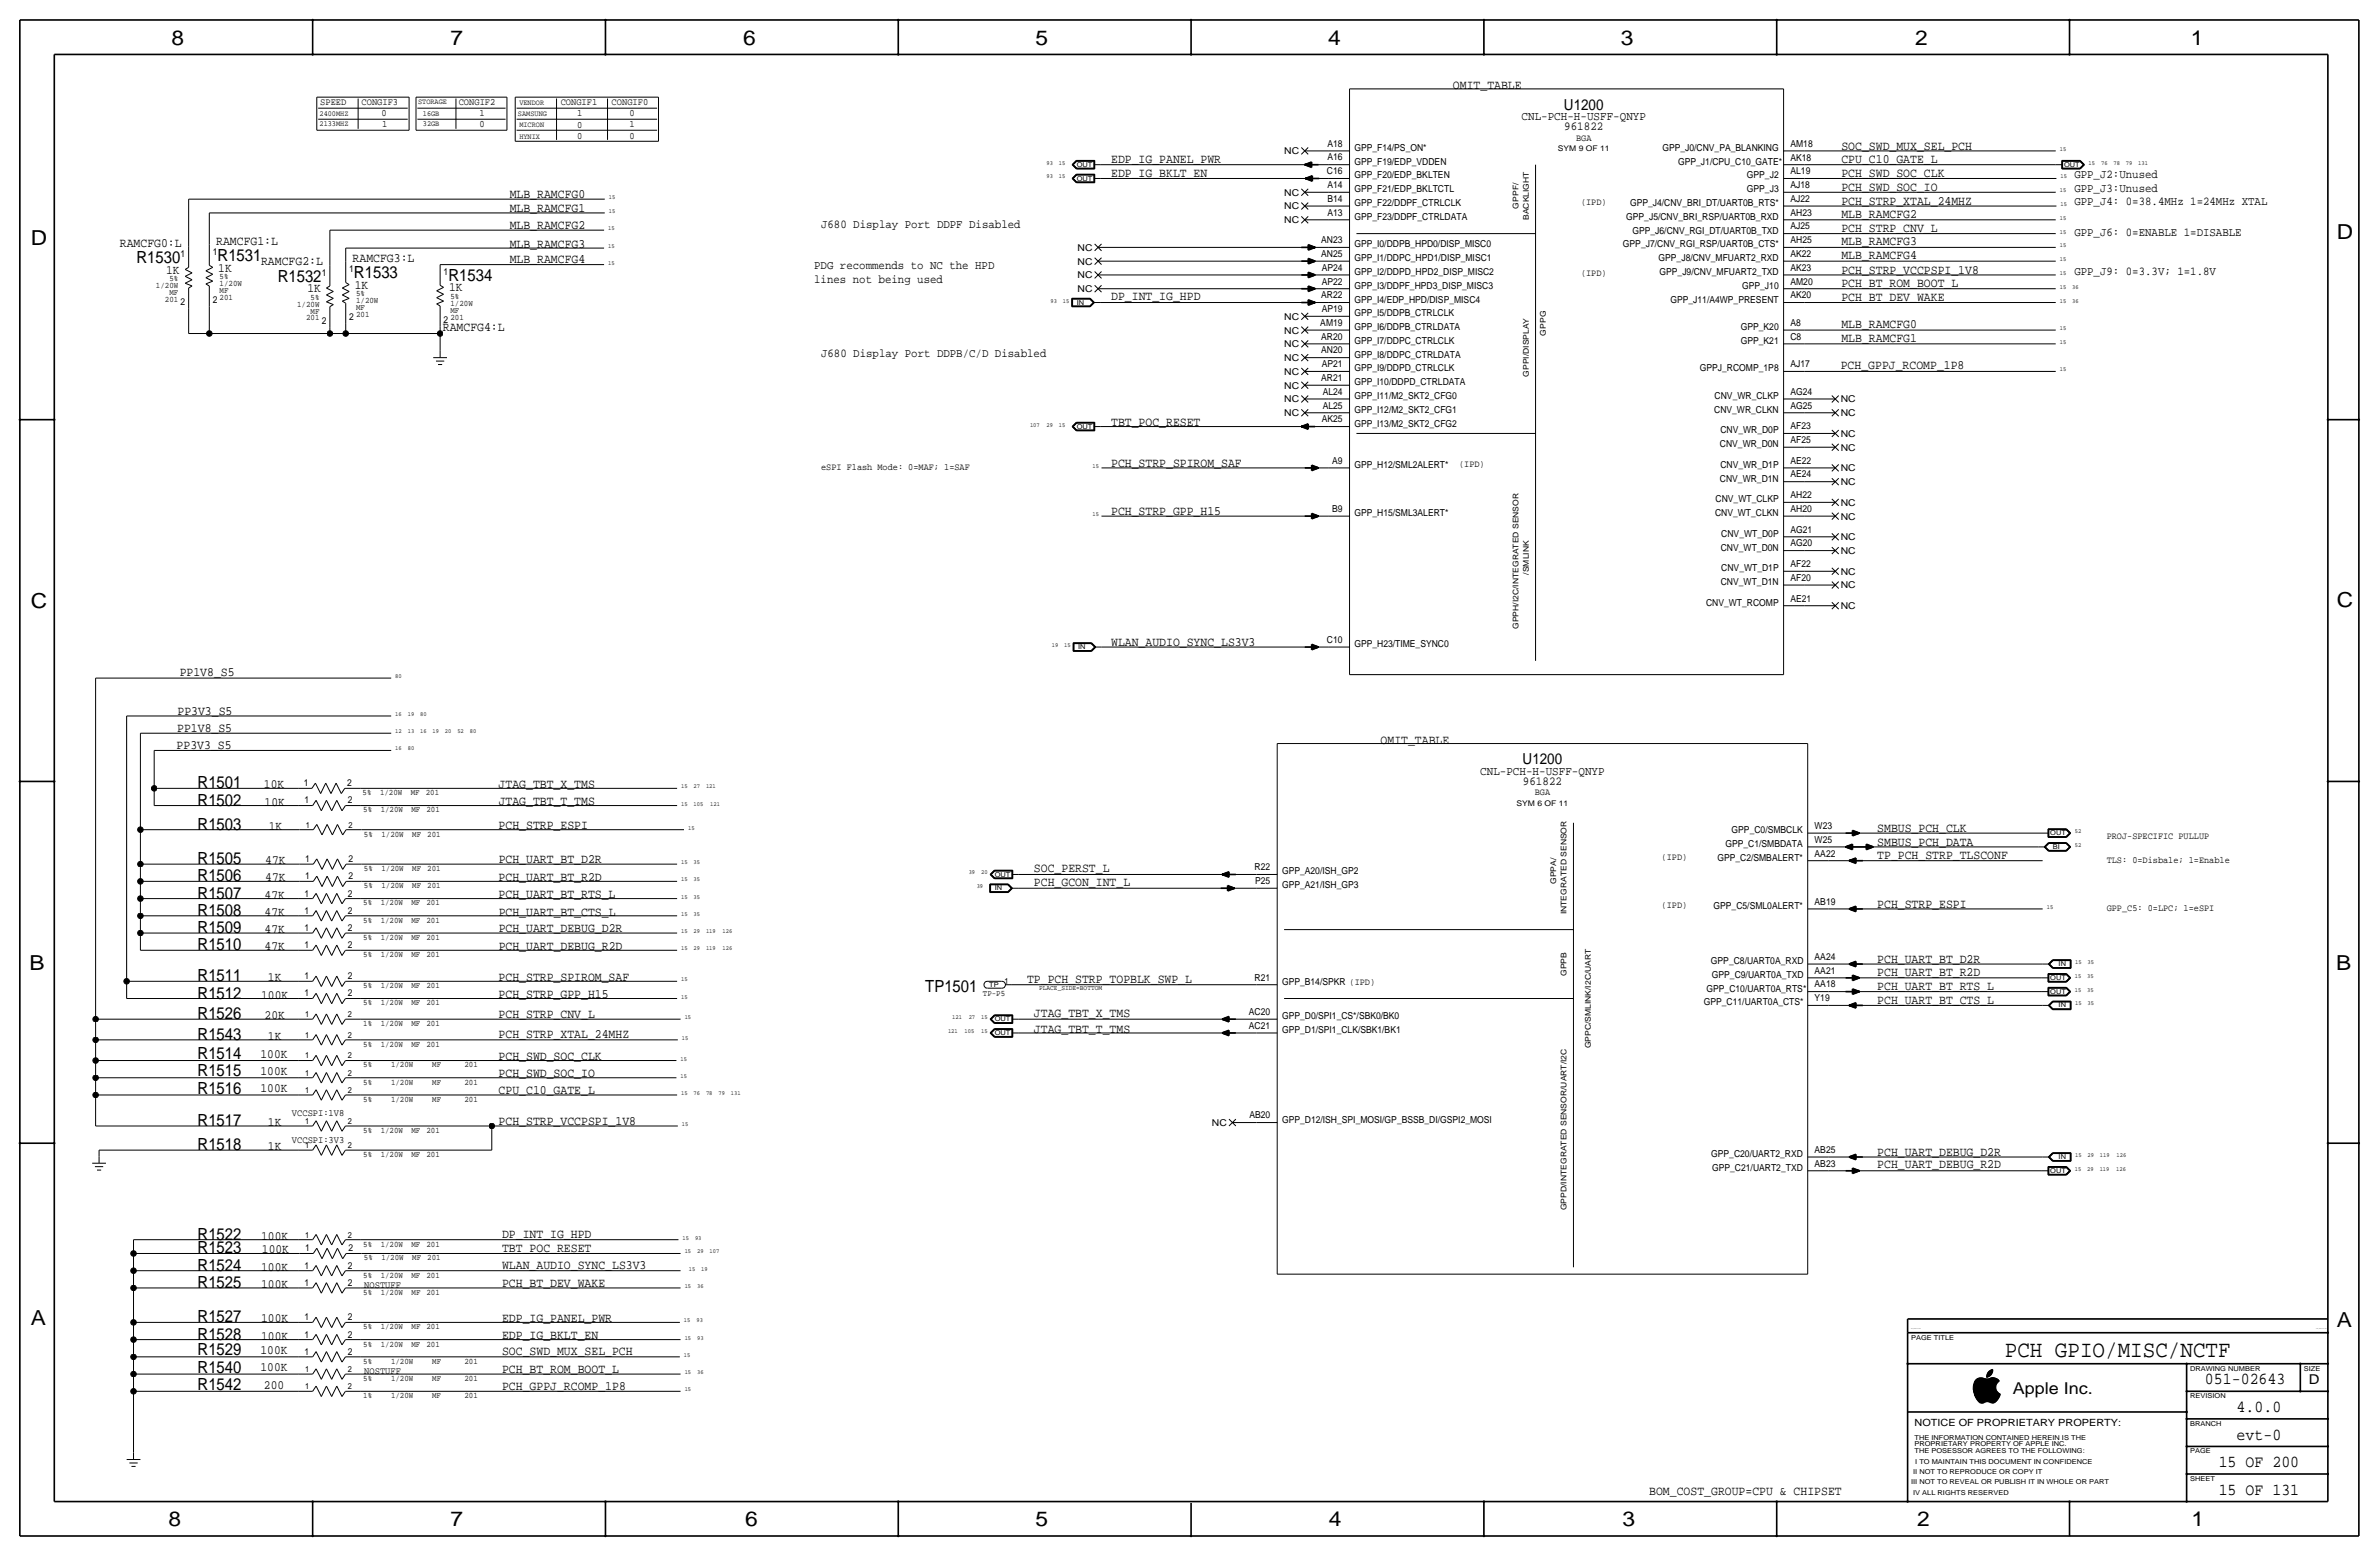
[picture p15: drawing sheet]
<svg xmlns="http://www.w3.org/2000/svg" width="877mm" height="574mm" viewBox="0 0 877 574" stroke-linecap="round" stroke-linejoin="round" font-family="sans-serif">
<defs><g id="words">
<text font-size="8.6" x="739.1" y="500.1">PCH GPIO/MISC/NCTF</text>
<g font-size="7.6">
<text x="63.2" y="16.5">8</text>
<text x="166.1" y="16.5">7</text>
<text x="274" y="16.5">6</text>
<text x="381.7" y="16.5">5</text>
<text x="489.7" y="16.5">4</text>
<text x="597.6" y="16.5">3</text>
<text x="706.1" y="16.5">2</text>
<text x="807.7" y="16.5">1</text>
<text x="861.5" y="88.1">D</text>
<text x="11.4" y="90.4">D</text>
<text x="11.4" y="224.3">C</text>
<text x="861.5" y="223.8">C</text>
<text x="10.8" y="357.6">B</text>
<text x="861.3" y="357.4">B</text>
<text x="11.3" y="488.4">A</text>
<text x="861.5" y="489.2">A</text>
<text x="62.2" y="562.6">8</text>
<text x="166" y="562.6">7</text>
<text x="274.8" y="562.6">6</text>
<text x="381.7" y="562.6">5</text>
<text x="489.9" y="562.6">4</text>
<text x="598.1" y="562.6">3</text>
<text x="706.8" y="562.6">2</text>
<text x="807.9" y="562.6">1</text>
</g>
<g font-size="6.2">
<text x="50.3" y="97">R1530</text>
<text x="80.2" y="96.3">R1531</text>
<text x="102.4" y="103.9">R1532</text>
<text x="130.5" y="102.6">R1533</text>
<text x="165.3" y="103.6">R1534</text>
<text x="72.8" y="290.6">R1501</text>
<text x="72.8" y="296.9">R1502</text>
<text x="72.8" y="305.8">R1503</text>
<text x="72.8" y="318.5">R1505</text>
<text x="72.8" y="324.9">R1506</text>
<text x="72.8" y="331.2">R1507</text>
<text x="72.8" y="337.6">R1508</text>
<text x="72.8" y="343.9">R1509</text>
<text x="72.8" y="350.3">R1510</text>
<text x="72.8" y="361.7">R1511</text>
<text x="341.1" y="365.5">TP1501</text>
<text x="72.8" y="368">R1512</text>
<text x="72.8" y="375.7">R1526</text>
<text x="72.8" y="383.3">R1543</text>
<text x="72.8" y="390.4">R1514</text>
<text x="72.8" y="396.7">R1515</text>
<text x="72.8" y="403.1">R1516</text>
<text x="72.8" y="415">R1517</text>
<text x="72.8" y="423.9">R1518</text>
<text x="72.8" y="456.9">R1522</text>
<text x="72.8" y="462">R1523</text>
<text x="72.8" y="468.4">R1524</text>
<text x="72.8" y="474.7">R1525</text>
<text x="72.8" y="487.4">R1527</text>
<text x="72.8" y="493.8">R1528</text>
<text x="72.8" y="499.6">R1529</text>
<text x="72.8" y="506">R1540</text>
<text x="72.8" y="512.3">R1542</text>
<text x="812.9" y="510.3">051-02643</text>
<text x="824.6" y="520.4">4.0.0</text>
<text x="824.6" y="530.6">evt-0</text>
<text x="818" y="540.8">15 OF 200</text>
<text x="818" y="550.9">15 OF 131</text>
</g>
<text font-size="6" x="742.1" y="513.9">Apple Inc.</text>
<g font-size="5.6">
<text x="576.6" y="40.4">U1200</text>
<text x="561.3" y="281.7">U1200</text>
</g>
<text font-size="5" x="851.2" y="510.3">D</text>
<g font-size="4.7">
<text x="535.7" y="32.8">OMIT_TABLE</text>
<text x="678.9" y="55.1">SOC_SWD_MUX_SEL_PCH</text>
<text x="409.6" y="60.2">EDP_IG_PANEL_PWR</text>
<text x="409.6" y="65.3">EDP_IG_BKLT_EN</text>
<text x="678.9" y="65.3">PCH_SWD_SOC_CLK</text>
<text x="678.9" y="60.2">CPU_C10_GATE_L</text>
<text x="678.9" y="70.4">PCH_SWD_SOC_IO</text>
<text x="187.9" y="72.9">MLB_RAMCFG0</text>
<text x="187.9" y="78">MLB_RAMCFG1</text>
<text x="678.9" y="75.4">PCH_STRP_XTAL_24MHZ</text>
<text x="678.9" y="80.4">MLB_RAMCFG2</text>
<text x="187.9" y="84.3">MLB_RAMCFG2</text>
<text x="678.9" y="85.6">PCH_STRP_CNV_L</text>
<text x="44.2" y="90.9">RAMCFG0:L</text>
<text x="79.7" y="90.2">RAMCFG1:L</text>
<text x="187.9" y="91.4">MLB_RAMCFG3</text>
<text x="678.9" y="90.5">MLB_RAMCFG3</text>
<text x="678.9" y="95.5">MLB_RAMCFG4</text>
<text x="61.3" y="100.8">1K</text>
<text x="80.5" y="100.1">1K</text>
<text x="96.3" y="97.8">RAMCFG2:L</text>
<text x="130" y="96.5">RAMCFG3:L</text>
<text x="187.9" y="97">MLB_RAMCFG4</text>
<text x="678.9" y="100.8">PCH_STRP_VCCPSPI_1V8</text>
<text x="113.3" y="107.7">1K</text>
<text x="130.8" y="106.4">1K</text>
<text x="165.6" y="107.4">1K</text>
<text x="678.9" y="105.9">PCH_BT_ROM_BOOT_L</text>
<text x="409.7" y="110.5">DP_INT_IG_HPD</text>
<text x="678.9" y="111">PCH_BT_DEV_WAKE</text>
<text x="163.3" y="122.2">RAMCFG4:L</text>
<text x="678.9" y="121">MLB_RAMCFG0</text>
<text x="678.9" y="126">MLB_RAMCFG1</text>
<text x="678.6" y="136.1">PCH_GPPJ_RCOMP_1P8</text>
<text x="409.6" y="156.9">TBT_POC_RESET</text>
<text x="409.6" y="172">PCH_STRP_SPIROM_SAF</text>
<text x="409.6" y="189.7">PCH_STRP_GPP_H15</text>
<text x="409.6" y="238">WLAN_AUDIO_SYNC_LS3V3</text>
<text x="66.2" y="249.1">PP1V8_S5</text>
<text x="65.4" y="263.4">PP3V3_S5</text>
<text x="65.3" y="269.7">PP1V8_S5</text>
<text x="509" y="274.1">OMIT_TABLE</text>
<text x="65.1" y="276.1">PP3V3_S5</text>
<text x="97.3" y="290.6">10K</text>
<text x="183.8" y="290.3">JTAG_TBT_X_TMS</text>
<text x="97.6" y="296.9">10K</text>
<text x="183.8" y="296.7">JTAG_TBT_T_TMS</text>
<text x="99.1" y="305.8">1K</text>
<text x="183.8" y="305.7">PCH_STRP_ESPI</text>
<text x="692.1" y="311.6">SMBUS_PCH_DATA</text>
<text x="692.1" y="306.6">SMBUS_PCH_CLK</text>
<text x="692.1" y="316.7">TP_PCH_STRP_TLSCONF</text>
<text x="97.8" y="318.5">47K</text>
<text x="183.8" y="318.3">PCH_UART_BT_D2R</text>
<text x="381.2" y="321.3">SOC_PERST_L</text>
<text x="97.8" y="324.9">47K</text>
<text x="183.8" y="324.6">PCH_UART_BT_R2D</text>
<text x="381.2" y="326.6">PCH_GCON_INT_L</text>
<text x="97.6" y="331.2">47K</text>
<text x="183.8" y="331">PCH_UART_BT_RTS_L</text>
<text x="692.1" y="334.5">PCH_STRP_ESPI</text>
<text x="97.6" y="337.6">47K</text>
<text x="183.8" y="337.6">PCH_UART_BT_CTS_L</text>
<text x="97.6" y="343.9">47K</text>
<text x="183.8" y="343.7">PCH_UART_DEBUG_D2R</text>
<text x="97.6" y="350.3">47K</text>
<text x="183.8" y="350.1">PCH_UART_DEBUG_R2D</text>
<text x="692.1" y="354.8">PCH_UART_BT_D2R</text>
<text x="692.1" y="359.9">PCH_UART_BT_R2D</text>
<text x="98.8" y="361.7">1K</text>
<text x="183.8" y="361.5">PCH_STRP_SPIROM_SAF</text>
<text x="378.7" y="362.2">TP_PCH_STRP_TOPBLK_SWP_L</text>
<text x="692.1" y="365">PCH_UART_BT_RTS_L</text>
<text x="96.3" y="368">100K</text>
<text x="183.8" y="367.8">PCH_STRP_GPP_H15</text>
<text x="692.1" y="370.1">PCH_UART_BT_CTS_L</text>
<text x="97.6" y="375.7">20K</text>
<text x="183.8" y="375.2">PCH_STRP_CNV_L</text>
<text x="381.2" y="374.7">JTAG_TBT_X_TMS</text>
<text x="98.8" y="383.3">1K</text>
<text x="183.8" y="382.8">PCH_STRP_XTAL_24MHZ</text>
<text x="381.2" y="380.7">JTAG_TBT_T_TMS</text>
<text x="96.1" y="389.9">100K</text>
<text x="183.8" y="390.8">PCH_SWD_SOC_CLK</text>
<text x="96.1" y="396.2">100K</text>
<text x="183.8" y="397.2">PCH_SWD_SOC_IO</text>
<text x="96.1" y="402.6">100K</text>
<text x="183.8" y="403.2">CPU_C10_GATE_L</text>
<text x="98.8" y="415">1K</text>
<text x="183.8" y="414.7">PCH_STRP_VCCPSPI_1V8</text>
<text x="98.8" y="423.9">1K</text>
<text x="692.1" y="425.9">PCH_UART_DEBUG_D2R</text>
<text x="692.1" y="430.5">PCH_UART_DEBUG_R2D</text>
<text x="96.3" y="456.9">100K</text>
<text x="185.1" y="461.5">TBT_POC_RESET</text>
<text x="185.1" y="456.4">DP_INT_IG_HPD</text>
<text x="96.6" y="462">100K</text>
<text x="185.1" y="467.9">WLAN_AUDIO_SYNC_LS3V3</text>
<text x="96.3" y="468.4">100K</text>
<text x="96.3" y="474.7">100K</text>
<text x="185.1" y="474.5">PCH_BT_DEV_WAKE</text>
<text x="96.3" y="487.4">100K</text>
<text x="185.1" y="487.1">EDP_IG_PANEL_PWR</text>
<text x="96.3" y="493.8">100K</text>
<text x="185.1" y="493.5">EDP_IG_BKLT_EN</text>
<text x="96.1" y="499.1">100K</text>
<text x="185.1" y="499.5">SOC_SWD_MUX_SEL_PCH</text>
<text x="96.1" y="505.5">100K</text>
<text x="185.1" y="505.9">PCH_BT_ROM_BOOT_L</text>
<text x="97.3" y="511.8">200</text>
<text x="185.1" y="512.3">PCH_GPPJ_RCOMP_1P8</text>
<text x="608" y="550.9">BOM_COST_GROUP=CPU &amp; CHIPSET</text>
</g>
<g font-size="4.5">
<text x="561" y="44.2">CNL-PCH-H-USFF-QNYP</text>
<text x="576.7" y="48">961822</text>
<text x="545.7" y="285.5">CNL-PCH-H-USFF-QNYP</text>
<text x="561.4" y="289.3">961822</text>
</g>
<g font-size="4.4">
<text x="764.7" y="65.5">GPP_J2:Unused</text>
<text x="764.7" y="70.6">GPP_J3:Unused</text>
<text x="764.7" y="75.7">GPP_J4: 0=38.4MHz 1=24MHz XTAL</text>
<text x="302.7" y="84.1">J680 Display Port DDPF Disabled</text>
<text x="764.7" y="86.9">GPP_J6: 0=ENABLE 1=DISABLE</text>
<text x="300.2" y="99.3">PDG recommends to NC the HPD</text>
<text x="764.7" y="101.3">GPP_J9: 0=3.3V; 1=1.8V</text>
<text x="300.2" y="104.4">lines not being used</text>
<text x="302.7" y="131.6">J680 Display Port DDPB/C/D Disabled</text>
</g>
<text font-size="3.7" x="705.8" y="525.5">NOTICE OF PROPRIETARY PROPERTY:</text>
<g font-size="3.6">
<text x="118.1" y="38.9">SPEED</text>
<text x="133.3" y="38.9">CONGIF3</text>
<text x="169.1" y="38.6">CONGIF2</text>
<text x="206.7" y="38.9">CONGIF1</text>
<text x="225.5" y="38.9">CONGIF0</text>
<text x="140.7" y="42.9">0</text>
<text x="140.9" y="46.7">1</text>
<text x="176.7" y="42.9">1</text>
<text x="176.7" y="46.7">0</text>
<text x="212.8" y="42.9">1</text>
<text x="212.8" y="47.2">0</text>
<text x="232.1" y="47">1</text>
<text x="232.1" y="42.9">0</text>
<text x="212.8" y="51.1">0</text>
<text x="232.1" y="51.1">0</text>
<text x="107.6" y="411.2">VCCSPI:1V8</text>
<text x="107.6" y="421.4">VCCSPI:3V3</text>
<text x="134.3" y="474.7">NOSTUFF</text>
<text x="134.3" y="506.5">NOSTUFF</text>
</g>
<g font-size="3.5">
<text x="581.1" y="51.8">BGA</text>
<text x="473.5" y="56.9">NC</text>
<text x="489.4" y="54.1">A18</text>
<text x="489.4" y="59.2">A16</text>
<text x="499.3" y="55.6">GPP_F14/PS_ON*</text>
<text x="612.9" y="55.6">GPP_J0/CNV_PA_BLANKING</text>
<text x="660.1" y="59.2">AK18</text>
<text x="660.1" y="54.1">AM18</text>
<text x="489.2" y="64.2">C16</text>
<text x="499.3" y="60.7">GPP_F19/EDP_VDDEN</text>
<text x="499.3" y="65.8">GPP_F20/EDP_BKLTEN</text>
<text x="618.7" y="60.7">GPP_J1/CPU_C10_GATE*</text>
<text x="644" y="65.8">GPP_J2</text>
<text x="660.1" y="64.3">AL19</text>
<text x="489.4" y="69.3">A14</text>
<text x="499.3" y="70.9">GPP_F21/EDP_BKLTCTL</text>
<text x="644" y="70.9">GPP_J3</text>
<text x="660.1" y="69.3">AJ18</text>
<text x="473.5" y="72.1">NC</text>
<text x="473.5" y="77.2">NC</text>
<text x="489.4" y="74.4">B14</text>
<text x="499.3" y="76">GPP_F22/DDPF_CTRLCLK</text>
<text x="582.9" y="75.7">(IPD)</text>
<text x="601" y="75.9">GPP_J4/CNV_BRI_DT/UART0B_RTS*</text>
<text x="660.1" y="74.4">AJ22</text>
<text x="473.5" y="82.3">NC</text>
<text x="489.4" y="79.5">A13</text>
<text x="499.3" y="81">GPP_F23/DDPF_CTRLDATA</text>
<text x="599.6" y="81">GPP_J5/CNV_BRI_RSP/UART0B_RXD</text>
<text x="660.1" y="79.5">AH23</text>
<text x="487.1" y="89.6">AN23</text>
<text x="601.8" y="86.1">GPP_J6/CNV_RGI_DT/UART0B_TXD</text>
<text x="660.1" y="89.7">AH25</text>
<text x="660.1" y="84.6">AJ25</text>
<text x="66.5" y="94.7">1</text>
<text x="78.4" y="94">1</text>
<text x="397.3" y="92.5">NC</text>
<text x="487.1" y="94.7">AN25</text>
<text x="499.3" y="91.2">GPP_I0/DDPB_HPD0/DISP_MISC0</text>
<text x="598.3" y="91.2">GPP_J7/CNV_RGI_RSP/UART0B_CTS*</text>
<text x="660.1" y="94.7">AK22</text>
<text x="118.6" y="101.6">1</text>
<text x="128.7" y="100.3">1</text>
<text x="163.5" y="101.3">1</text>
<text x="397.3" y="97.5">NC</text>
<text x="487.3" y="99.8">AP24</text>
<text x="499.3" y="96.3">GPP_I1/DDPC_HPD1/DISP_MISC1</text>
<text x="499.3" y="101.3">GPP_I2/DDPD_HPD2_DISP_MISC2</text>
<text x="582.9" y="101.6">(IPD)</text>
<text x="611.5" y="96.3">GPP_J8/CNV_MFUART2_RXD</text>
<text x="611.8" y="101.3">GPP_J9/CNV_MFUART2_TXD</text>
<text x="660.1" y="99.8">AK23</text>
<text x="397.3" y="107.7">NC</text>
<text x="397.3" y="102.6">NC</text>
<text x="487.3" y="104.9">AP22</text>
<text x="499.3" y="106.4">GPP_I3/DDPF_HPD3_DISP_MISC3</text>
<text x="642.3" y="106.4">GPP_J10</text>
<text x="660.1" y="104.9">AM20</text>
<text x="66.5" y="112.5">2</text>
<text x="78.4" y="111.8">2</text>
<text x="487.1" y="110">AR22</text>
<text x="499.3" y="111.5">GPP_I4/EDP_HPD/DISP_MISC4</text>
<text x="615.8" y="111.5">GPP_J11/A4WP_PRESENT</text>
<text x="660.1" y="110">AK20</text>
<text x="118.6" y="119.4">2</text>
<text x="128.7" y="118.1">2</text>
<text x="163.5" y="119.1">2</text>
<text x="473.5" y="117.9">NC</text>
<text x="487.3" y="115">AP19</text>
<text x="499.3" y="116.6">GPP_I5/DDPB_CTRLCLK</text>
<text x="473.5" y="122.9">NC</text>
<text x="486.8" y="120.1">AM19</text>
<text x="487.1" y="125.2">AR20</text>
<text x="499.3" y="121.7">GPP_I6/DDPB_CTRLDATA</text>
<text x="641.8" y="121.7">GPP_K20</text>
<text x="660.1" y="125.2">C8</text>
<text x="660.1" y="120.1">A8</text>
<text x="473.5" y="128">NC</text>
<text x="487.1" y="130.3">AN20</text>
<text x="499.3" y="131.8">GPP_I8/DDPC_CTRLDATA</text>
<text x="499.3" y="126.7">GPP_I7/DDPC_CTRLCLK</text>
<text x="641.8" y="126.8">GPP_K21</text>
<text x="473.5" y="133.1">NC</text>
<text x="487.3" y="135.4">AP21</text>
<text x="499.3" y="136.9">GPP_I9/DDPD_CTRLCLK</text>
<text x="626.7" y="136.9">GPPJ_RCOMP_1P8</text>
<text x="660.1" y="135.4">AJ17</text>
<text x="473.5" y="143.3">NC</text>
<text x="473.5" y="138.2">NC</text>
<text x="487.1" y="140.5">AR21</text>
<text x="499.3" y="142">GPP_I10/DDPD_CTRLDATA</text>
<text x="473.5" y="148.3">NC</text>
<text x="487.6" y="145.5">AL24</text>
<text x="499.3" y="147.1">GPP_I11/M2_SKT2_CFG0</text>
<text x="632.1" y="147.1">CNV_WR_CLKP</text>
<text x="660.1" y="145.5">AG24</text>
<text x="678.6" y="148.3">NC</text>
<text x="473.5" y="153.4">NC</text>
<text x="487.3" y="155.7">AK25</text>
<text x="487.6" y="150.6">AL25</text>
<text x="499.3" y="152.2">GPP_I12/M2_SKT2_CFG1</text>
<text x="632" y="152.2">CNV_WR_CLKN</text>
<text x="660.1" y="150.6">AG25</text>
<text x="678.6" y="153.4">NC</text>
<text x="499.3" y="157.2">GPP_I13/M2_SKT2_CFG2</text>
<text x="634.2" y="159.8">CNV_WR_D0P</text>
<text x="660.1" y="158.2">AF23</text>
<text x="678.6" y="161">NC</text>
<text x="634.1" y="164.9">CNV_WR_D0N</text>
<text x="660.1" y="163.3">AF25</text>
<text x="678.6" y="166.1">NC</text>
<text x="302.7" y="173.2">eSPI Flash Mode: 0=MAF; 1=SAF</text>
<text x="491.1" y="170.9">A9</text>
<text x="499.3" y="172.5">GPP_H12/SML2ALERT*</text>
<text x="537.9" y="172.2">(IPD)</text>
<text x="634.2" y="172.5">CNV_WR_D1P</text>
<text x="660.1" y="170.9">AE22</text>
<text x="678.6" y="173.7">NC</text>
<text x="634.1" y="177.6">CNV_WR_D1N</text>
<text x="660.1" y="176">AE24</text>
<text x="678.6" y="178.8">NC</text>
<text x="632.5" y="185.2">CNV_WT_CLKP</text>
<text x="660.1" y="183.6">AH22</text>
<text x="491.1" y="188.7">B9</text>
<text x="499.3" y="190.2">GPP_H15/SML3ALERT*</text>
<text x="632.3" y="190.3">CNV_WT_CLKN</text>
<text x="660.1" y="188.7">AH20</text>
<text x="678.6" y="191.5">NC</text>
<text x="678.6" y="186.4">NC</text>
<text x="634.6" y="197.9">CNV_WT_D0P</text>
<text x="660.1" y="196.3">AG21</text>
<text x="634.4" y="203">CNV_WT_D0N</text>
<text x="660.1" y="201.4">AG20</text>
<text x="678.6" y="199.1">NC</text>
<text x="660.1" y="209">AF22</text>
<text x="678.6" y="204.2">NC</text>
<text x="634.4" y="215.7">CNV_WT_D1N</text>
<text x="634.6" y="210.6">CNV_WT_D1P</text>
<text x="660.1" y="214.1">AF20</text>
<text x="678.6" y="211.8">NC</text>
<text x="660.1" y="221.7">AE21</text>
<text x="678.6" y="216.9">NC</text>
<text x="629" y="223.3">CNV_WT_RCOMP</text>
<text x="678.6" y="224.5">NC</text>
<text x="489.2" y="237">C10</text>
<text x="499.3" y="238.5">GPP_H23/TIME_SYNC0</text>
<text x="112" y="289.8">1</text>
<text x="128" y="289.8">2</text>
<text x="565.8" y="293.1">BGA</text>
<text x="112.2" y="296.2">1</text>
<text x="128.2" y="296.2">2</text>
<text x="669" y="305.6">W23</text>
<text x="638.4" y="307.1">GPP_C0/SMBCLK</text>
<text x="669" y="310.6">W25</text>
<text x="776.7" y="309.4">PROJ-SPECIFIC PULLUP</text>
<text x="112.5" y="317.8">1</text>
<text x="128.5" y="317.8">2</text>
<text x="612.6" y="317">(IPD)</text>
<text x="633.1" y="317.3">GPP_C2/SMBALERT*</text>
<text x="636.1" y="312.2">GPP_C1/SMBDATA</text>
<text x="669" y="315.7">AA22</text>
<text x="462.5" y="320.8">R22</text>
<text x="472.6" y="322.3">GPP_A20/ISH_GP2</text>
<text x="776.7" y="318.3">TLS: 0=Disbale; 1=Enable</text>
<text x="112.5" y="324.1">1</text>
<text x="128.5" y="324.1">2</text>
<text x="462.7" y="325.9">P25</text>
<text x="472.6" y="327.4">GPP_A21/ISH_GP3</text>
<text x="112.2" y="330.5">1</text>
<text x="128.2" y="330.5">2</text>
<text x="612.6" y="334.5">(IPD)</text>
<text x="631.7" y="335">GPP_C5/SML0ALERT*</text>
<text x="669" y="333.5">AB19</text>
<text x="776.7" y="335.8">GPP_C5: 0=LPC; 1=eSPI</text>
<text x="112.2" y="336.8">1</text>
<text x="128.2" y="336.8">2</text>
<text x="112.2" y="343.2">1</text>
<text x="128.2" y="343.2">2</text>
<text x="112.2" y="349.5">1</text>
<text x="128.2" y="349.5">2</text>
<text x="669" y="353.8">AA24</text>
<text x="630.8" y="355.4">GPP_C8/UART0A_RXD</text>
<text x="669" y="358.9">AA21</text>
<text x="112.2" y="360.9">1</text>
<text x="128.2" y="360.9">2</text>
<text x="462.5" y="361.4">R21</text>
<text x="472.6" y="363">GPP_B14/SPKR (IPD)</text>
<text x="629.2" y="365.5">GPP_C10/UART0A_RTS*</text>
<text x="631.1" y="360.4">GPP_C9/UART0A_TXD</text>
<text x="669" y="364">AA18</text>
<text x="112.2" y="367.3">1</text>
<text x="128.2" y="367.3">2</text>
<text x="628.1" y="370.6">GPP_C11/UART0A_CTS*</text>
<text x="669" y="369.1">Y19</text>
<text x="460.4" y="374.1">AC20</text>
<text x="472.6" y="375.7">GPP_D0/SPI1_CS*/SBK0/BK0</text>
<text x="460.4" y="379.2">AC21</text>
<text x="472.6" y="380.8">GPP_D1/SPI1_CLK/SBK1/BK1</text>
<text x="460.6" y="412.2">AB20</text>
<text x="472.6" y="413.8">GPP_D12/ISH_SPI_MOSI/GP_BSSB_DI/GSPI2_MOSI</text>
<text x="446.8" y="415">NC</text>
<text x="669" y="424.9">AB25</text>
<text x="630.9" y="426.5">GPP_C20/UART2_RXD</text>
<text x="631.2" y="431.6">GPP_C21/UART2_TXD</text>
<text x="669" y="430">AB23</text>
<text x="112.5" y="461.3">1</text>
<text x="128.5" y="461.3">2</text>
<text x="112.2" y="467.6">1</text>
<text x="128.2" y="467.6">2</text>
<text x="112.2" y="474">1</text>
<text x="128.2" y="474">2</text>
<text x="112.2" y="486.7">1</text>
<text x="128.2" y="486.7">2</text>
<text x="112.2" y="493">1</text>
<text x="128.2" y="493">2</text>
<text x="112.2" y="499.4">1</text>
<text x="128.2" y="499.4">2</text>
</g>
<g font-size="3.1">
<text x="57.5" y="106.2">1/20W</text>
<text x="62.4" y="103.6">5%</text>
<text x="81" y="108">MF</text>
<text x="81" y="105.4">1/20W</text>
<text x="81" y="102.9">5%</text>
<text x="60.8" y="111.3">201</text>
<text x="62.4" y="108.7">MF</text>
<text x="81" y="110.5">201</text>
<text x="109.6" y="113">1/20W</text>
<text x="114.5" y="110.5">5%</text>
<text x="131.3" y="111.8">1/20W</text>
<text x="131.3" y="109.2">5%</text>
<text x="166.1" y="110.2">5%</text>
<text x="166.1" y="112.8">1/20W</text>
<text x="112.9" y="118.1">201</text>
<text x="114.5" y="115.6">MF</text>
<text x="131.3" y="116.8">201</text>
<text x="131.3" y="114.3">MF</text>
<text x="166.1" y="115.3">MF</text>
<text x="166.1" y="117.9">201</text>
<text x="133.7" y="293.1">5%</text>
<text x="140.1" y="293.1">1/20W</text>
<text x="151.5" y="293.1">MF</text>
<text x="157" y="293.1">201</text>
<text x="133.9" y="299.5">5%</text>
<text x="140.4" y="299.5">1/20W</text>
<text x="151.7" y="299.5">MF</text>
<text x="157.2" y="299.5">201</text>
<text x="112.7" y="305.1">1</text>
<text x="128.5" y="305.1">2</text>
<text x="134.2" y="308.4">5%</text>
<text x="140.6" y="308.4">1/20W</text>
<text x="152" y="308.4">MF</text>
<text x="157.5" y="308.4">201</text>
<text x="134.2" y="321.1">5%</text>
<text x="140.6" y="321.1">1/20W</text>
<text x="152" y="321.1">MF</text>
<text x="157.5" y="321.1">201</text>
<text x="134.2" y="327.4">5%</text>
<text x="140.6" y="327.4">1/20W</text>
<text x="152" y="327.4">MF</text>
<text x="157.5" y="327.4">201</text>
<text x="133.9" y="333.8">5%</text>
<text x="140.3" y="333.8">1/20W</text>
<text x="151.7" y="333.8">MF</text>
<text x="157.2" y="333.8">201</text>
<text x="133.9" y="340.1">5%</text>
<text x="140.4" y="340.1">1/20W</text>
<text x="151.7" y="340.1">MF</text>
<text x="157.2" y="340.1">201</text>
<text x="133.9" y="346.5">5%</text>
<text x="140.4" y="346.5">1/20W</text>
<text x="151.7" y="346.5">MF</text>
<text x="157.2" y="346.5">201</text>
<text x="133.9" y="352.8">5%</text>
<text x="140.4" y="352.8">1/20W</text>
<text x="151.7" y="352.8">MF</text>
<text x="157.2" y="352.8">201</text>
<text x="133.9" y="364.2">5%</text>
<text x="140.4" y="364.2">1/20W</text>
<text x="151.7" y="364.2">MF</text>
<text x="157.2" y="364.2">201</text>
<text x="370.3" y="362.7">1</text>
<text x="133.9" y="370.6">5%</text>
<text x="140.4" y="370.6">1/20W</text>
<text x="151.7" y="370.6">MF</text>
<text x="157.2" y="370.6">201</text>
<text x="362.4" y="367.3">TP-P5</text>
<text x="112.5" y="374.9">1</text>
<text x="128.2" y="374.9">2</text>
<text x="112.5" y="382.5">1</text>
<text x="128.2" y="382.5">2</text>
<text x="133.9" y="378.2">1%</text>
<text x="140.4" y="378.2">1/20W</text>
<text x="151.7" y="378.2">MF</text>
<text x="157.2" y="378.2">201</text>
<text x="133.9" y="385.8">5%</text>
<text x="140.3" y="385.8">1/20W</text>
<text x="151.7" y="385.8">MF</text>
<text x="157.2" y="385.8">201</text>
<text x="112.5" y="390.1">1</text>
<text x="128.2" y="390.1">2</text>
<text x="133.9" y="393.4">5%</text>
<text x="144.2" y="393.4">1/20W</text>
<text x="159.3" y="393.4">MF</text>
<text x="171.2" y="393.4">201</text>
<text x="112.5" y="396.5">1</text>
<text x="128.2" y="396.5">2</text>
<text x="133.9" y="399.8">5%</text>
<text x="144.2" y="399.8">1/20W</text>
<text x="159.3" y="399.8">MF</text>
<text x="171.2" y="399.8">201</text>
<text x="112.5" y="402.8">1</text>
<text x="128.2" y="402.8">2</text>
<text x="133.9" y="406.1">5%</text>
<text x="144.2" y="406.1">1/20W</text>
<text x="159.3" y="406.1">MF</text>
<text x="171.2" y="406.1">201</text>
<text x="112.5" y="414.3">1</text>
<text x="128.2" y="414.3">2</text>
<text x="133.9" y="417.6">5%</text>
<text x="140.4" y="417.6">1/20W</text>
<text x="151.7" y="417.6">MF</text>
<text x="157.2" y="417.6">201</text>
<text x="112.5" y="423.2">1</text>
<text x="128.2" y="423.2">2</text>
<text x="133.9" y="426.5">5%</text>
<text x="140.4" y="426.5">1/20W</text>
<text x="151.7" y="426.5">MF</text>
<text x="157.2" y="426.5">201</text>
<text x="112.5" y="456.2">1</text>
<text x="128.2" y="456.2">2</text>
<text x="133.9" y="459.5">5%</text>
<text x="140.3" y="459.5">1/20W</text>
<text x="151.7" y="459.5">MF</text>
<text x="157.2" y="459.5">201</text>
<text x="134.2" y="464.6">5%</text>
<text x="140.6" y="464.6">1/20W</text>
<text x="152" y="464.6">MF</text>
<text x="157.5" y="464.6">201</text>
<text x="133.9" y="470.9">5%</text>
<text x="140.3" y="470.9">1/20W</text>
<text x="151.7" y="470.9">MF</text>
<text x="157.2" y="470.9">201</text>
<text x="133.9" y="477.3">5%</text>
<text x="140.4" y="477.3">1/20W</text>
<text x="151.7" y="477.3">MF</text>
<text x="157.2" y="477.3">201</text>
<text x="133.9" y="490">5%</text>
<text x="140.4" y="490">1/20W</text>
<text x="151.7" y="490">MF</text>
<text x="157.2" y="490">201</text>
<text x="133.9" y="496.3">5%</text>
<text x="140.3" y="496.3">1/20W</text>
<text x="151.7" y="496.3">MF</text>
<text x="157.2" y="496.3">201</text>
<text x="133.9" y="502.7">5%</text>
<text x="144.2" y="502.7">1/20W</text>
<text x="159.3" y="502.7">MF</text>
<text x="171.2" y="502.7">201</text>
<text x="112.5" y="505.7">1</text>
<text x="128.2" y="505.7">2</text>
<text x="133.9" y="509">5%</text>
<text x="144.2" y="509">1/20W</text>
<text x="159.3" y="509">MF</text>
<text x="171.2" y="509">201</text>
<text x="112.5" y="512.1">1</text>
<text x="128.2" y="512.1">2</text>
<text x="133.9" y="515.4">1%</text>
<text x="144.2" y="515.4">1/20W</text>
<text x="159.3" y="515.4">MF</text>
<text x="171.2" y="515.4">201</text>
</g>
<g font-size="2.9">
<text x="154.1" y="38.4">STORAGE</text>
<text x="191.5" y="38.6">VENDOR</text>
<text x="117.8" y="46.5">2133MHZ</text>
<text x="117.8" y="42.7">2400MHZ</text>
<text x="155.9" y="46.5">32GB</text>
<text x="155.9" y="42.7">16GB</text>
<text x="191" y="42.7">SAMSUNG</text>
<text x="191.5" y="46.7">MICRON</text>
<text x="191.5" y="51.1">HYNIX</text>
<text x="574.3" y="55.6">SYM 9 OF 11</text>
<text x="559.8" y="76.9" transform="rotate(-90 559.8 76.9)">GPPF/</text>
<text x="563.6" y="81.1" transform="rotate(-90 563.6 81.1)">BACKLIGHT</text>
<text x="569.9" y="123.7" transform="rotate(-90 569.9 123.7)">GPPG</text>
<text x="563.6" y="138.9" transform="rotate(-90 563.6 138.9)">GPPI/DISPLAY</text>
<text x="563.6" y="211.8" transform="rotate(-90 563.6 211.8)">/SMLINK</text>
<text x="559.8" y="231.8" transform="rotate(-90 559.8 231.8)">GPPH/I2C/INTEGRATED SENSOR</text>
<text x="559.1" y="296.9">SYM 6 OF 11</text>
<text x="573.7" y="325.9" transform="rotate(-90 573.7 325.9)">GPPA/</text>
<text x="577.5" y="337" transform="rotate(-90 577.5 337)">INTEGRATED SENSOR</text>
<text x="577.5" y="359.7" transform="rotate(-90 577.5 359.7)">GPPB</text>
<text x="586.4" y="386.4" transform="rotate(-90 586.4 386.4)">GPPC/SMLINK/I2C/UART</text>
<text x="577.5" y="446.1" transform="rotate(-90 577.5 446.1)">GPPD/INTEGRATED SENSOR/UART/I2C</text>
</g>
<text font-size="2.6" x="383.1" y="365">PLACE_SIDE=BOTTOM</text>
<g font-size="2.5">
<text x="397" y="61.5">OUT</text>
<text x="760.9" y="61.5">OUT</text>
<text x="397" y="66.5">OUT</text>
<text x="397" y="112.3">IN</text>
<text x="397" y="158">OUT</text>
<text x="397.5" y="239.3">IN</text>
<text x="755.9" y="307.8">OUT</text>
<text x="756.9" y="312.9">BI</text>
<text x="366.7" y="323.1">OUT</text>
<text x="366.7" y="328.2">IN</text>
<text x="758.9" y="356.1">IN</text>
<text x="364.7" y="364">TP</text>
<text x="755.9" y="361.2">OUT</text>
<text x="755.9" y="366.3">OUT</text>
<text x="758.9" y="371.3">IN</text>
<text x="366.7" y="376.4">OUT</text>
<text x="366.7" y="381.5">OUT</text>
<text x="758.9" y="427.2">IN</text>
<text x="755.9" y="432.3">OUT</text>
<text x="704.5" y="493.8">PAGE TITLE</text>
<text x="807.4" y="505.2">DRAWING NUMBER</text>
<text x="849.3" y="505.2">SIZE</text>
<text x="807.4" y="515.4">REVISION</text>
<text x="807.4" y="525.5">BRANCH</text>
<text x="705.8" y="533.1">PROPRIETARY PROPERTY OF APPLE INC.</text>
<text x="705.8" y="530.6">THE INFORMATION CONTAINED HEREIN IS THE</text>
<text x="705.8" y="535.7">THE POSESSOR AGREES TO THE FOLLOWING:</text>
<text x="706.1" y="539.5">I TO MAINTAIN THIS DOCUMENT IN CONFIDENCE</text>
<text x="807.4" y="535.7">PAGE</text>
<text x="705.3" y="543.3">II NOT TO REPRODUCE OR COPY IT</text>
<text x="807.4" y="545.8">SHEET</text>
<text x="704.5" y="547.1">III NOT TO REVEAL OR PUBLISH IT IN WHOLE OR PART</text>
<text x="705.3" y="550.9">IV ALL RIGHTS RESERVED</text>
</g>
<g font-size="2.3">
<text x="759.4" y="55.6">15</text>
<text x="385.8" y="65.8">93</text>
<text x="385.8" y="60.7">93</text>
<text x="390.4" y="65.8">15</text>
<text x="390.4" y="60.7">15</text>
<text x="759.7" y="65.8">15</text>
<text x="770" y="60.7">15</text>
<text x="774.6" y="60.7">76</text>
<text x="779.2" y="60.7">78</text>
<text x="783.7" y="60.7">79</text>
<text x="788.3" y="60.7">131</text>
<text x="759.4" y="70.9">15</text>
<text x="224.5" y="73.4">15</text>
<text x="759.7" y="75.9">15</text>
<text x="224.5" y="78.5">15</text>
<text x="759.4" y="81">15</text>
<text x="224.2" y="84.8">15</text>
<text x="759.4" y="86.1">15</text>
<text x="224.2" y="91.4">15</text>
<text x="759.4" y="91.2">15</text>
<text x="224.2" y="97.5">15</text>
<text x="759.4" y="101.3">15</text>
<text x="759.4" y="96.3">15</text>
<text x="759.4" y="106.4">15</text>
<text x="764" y="106.4">36</text>
<text x="387.2" y="111.5">93</text>
<text x="391.8" y="111.5">15</text>
<text x="759.4" y="111.5">15</text>
<text x="764" y="111.5">36</text>
<text x="759.4" y="121.7">15</text>
<text x="759.4" y="126.7">15</text>
<text x="759.4" y="136.9">15</text>
<text x="379.7" y="157.2">107</text>
<text x="385.8" y="157.2">29</text>
<text x="390.4" y="157.2">15</text>
<text x="402.8" y="172.5">15</text>
<text x="402.8" y="190.2">15</text>
<text x="387.8" y="238.5">19</text>
<text x="392.3" y="238.5">15</text>
<text x="145.7" y="249.9">80</text>
<text x="145.7" y="263.9">16</text>
<text x="150.3" y="263.9">19</text>
<text x="154.9" y="263.9">80</text>
<text x="145.7" y="270.3">12</text>
<text x="150.3" y="270.3">13</text>
<text x="154.9" y="270.3">16</text>
<text x="159.5" y="270.3">19</text>
<text x="164" y="270.3">20</text>
<text x="168.6" y="270.3">52</text>
<text x="173.2" y="270.3">80</text>
<text x="145.7" y="276.6">16</text>
<text x="150.3" y="276.6">80</text>
<text x="251.2" y="290.6">15</text>
<text x="255.7" y="290.6">27</text>
<text x="260.3" y="290.6">121</text>
<text x="251.1" y="296.9">15</text>
<text x="255.7" y="296.9">105</text>
<text x="261.8" y="296.9">121</text>
<text x="253.7" y="305.8">15</text>
<text x="764.9" y="307.1">52</text>
<text x="764.9" y="312.2">52</text>
<text x="251.1" y="318.5">15</text>
<text x="255.7" y="318.5">35</text>
<text x="357.1" y="322.3">39</text>
<text x="361.7" y="322.3">20</text>
<text x="251.1" y="324.9">15</text>
<text x="255.7" y="324.9">35</text>
<text x="360.1" y="327.4">39</text>
<text x="251.1" y="331.2">15</text>
<text x="255.7" y="331.2">35</text>
<text x="754.6" y="335">15</text>
<text x="251.2" y="337.6">15</text>
<text x="255.7" y="337.6">35</text>
<text x="251.1" y="343.9">15</text>
<text x="255.7" y="343.9">29</text>
<text x="260.3" y="343.9">119</text>
<text x="266.4" y="343.9">126</text>
<text x="251.1" y="350.3">15</text>
<text x="255.7" y="350.3">29</text>
<text x="260.3" y="350.3">119</text>
<text x="266.4" y="350.3">126</text>
<text x="765" y="355.3">15</text>
<text x="769.6" y="355.3">35</text>
<text x="251.1" y="361.7">15</text>
<text x="764.9" y="365.5">15</text>
<text x="764.9" y="360.4">15</text>
<text x="769.5" y="365.5">35</text>
<text x="769.5" y="360.4">35</text>
<text x="251.1" y="368">15</text>
<text x="765" y="370.6">15</text>
<text x="769.6" y="370.6">35</text>
<text x="252.4" y="375.7">15</text>
<text x="351" y="375.7">121</text>
<text x="357.1" y="375.7">27</text>
<text x="361.7" y="375.7">15</text>
<text x="251.4" y="383.3">15</text>
<text x="349.5" y="380.7">121</text>
<text x="355.6" y="380.7">105</text>
<text x="361.7" y="380.7">15</text>
<text x="250.9" y="390.9">15</text>
<text x="250.9" y="397.3">15</text>
<text x="251.1" y="403.6">15</text>
<text x="255.7" y="403.6">76</text>
<text x="260.3" y="403.6">78</text>
<text x="264.9" y="403.6">79</text>
<text x="269.4" y="403.6">131</text>
<text x="251.4" y="415">15</text>
<text x="764.9" y="431.5">15</text>
<text x="765" y="426.5">15</text>
<text x="769.5" y="431.5">29</text>
<text x="769.6" y="426.5">29</text>
<text x="774.1" y="431.5">119</text>
<text x="774.2" y="426.5">119</text>
<text x="780.2" y="431.5">126</text>
<text x="780.3" y="426.5">126</text>
<text x="251.7" y="456.9">15</text>
<text x="256.2" y="456.9">93</text>
<text x="252.4" y="462">15</text>
<text x="257" y="462">29</text>
<text x="261.6" y="462">107</text>
<text x="253.9" y="468.4">15</text>
<text x="258.5" y="468.4">19</text>
<text x="252.4" y="474.7">15</text>
<text x="257" y="474.7">36</text>
<text x="252.2" y="487.4">15</text>
<text x="256.7" y="487.4">93</text>
<text x="252.4" y="493.8">15</text>
<text x="257" y="493.8">93</text>
<text x="252.2" y="500.1">15</text>
<text x="252.4" y="506.5">15</text>
<text x="257" y="506.5">36</text>
<text x="252.4" y="512.8">15</text>
</g>
<g font-size=".4">
<text x="704.5" y="490">SYNC_MASTER=ZIFENG</text>
<text x="853.9" y="490">SYNC_DATE=05/18/2017</text>
</g>
</g></defs>
<g fill="none" stroke="#000" stroke-width=".37">
<path d="M116.8 35.8v12.2zM116.8 35.8h34zM117.3 39.9h33zM132 36.3v11.2zM150.8 35.8v12.2zM153.4 35.8h33.5zM153.4 35.8v12.2zM153.9 39.9h32.5zM168.1 36.3v11.2zM186.9 35.8v12.2zM189.9 35.8v16.3zM189.9 35.8h52.9z"/>
<path d="M190.4 39.9h51.9zM205.2 36.3v15.3zM224 36.3v15.3zM242.8 35.8v16.3zM497.5 32.8h160.1zM497.5 32.8v215.9zM657.6 32.8v215.9zM116.8 48h34zM117.3 43.9h33zM153.4 48h33.5zM153.9 43.9h32.5zM189.9 52.1h52.9z"/>
<path d="M190.4 43.9h51.9zM190.4 48h51.9zM396.8 59.1h6.8zM396.8 59.2h6.7zM396.9 59.3h6.5zM397 59.4h6.3zM403.3 59.4v2.6zM403.4 59.3v2.8zM403.5 59.2v3zM403.6 59.1v3.2zM479.8 56.9l2.5-2.5zM479.8 54.4l2.5 2.5z"/>
<path d="M481 55.6h8.9zM489.9 55.6h7.6zM657.6 55.6h7.6zM665.2 55.6h92.7zM760.1 59.1h6.8zM760.1 59.1v3.2zM760.2 59.2v3zM760.2 59.2h6.7zM760.3 59.3h6.5zM760.3 59.3v2.8zM760.4 59.4h6.4zM760.4 59.4v2.6z"/>
<path d="M766.8 59.4l1.2 1.3zM766.8 59.3l1.4 1.4zM766.9 59.2l1.4 1.5zM766.9 59.1l1.6 1.6zM69.5 73.4h153.5zM69.5 73.4v17.5zM77.2 78.5h145.8zM77.2 78.5v11.7zM395.2 65.8l1.6-1.6zM395.2 60.7l1.6-1.6zM395.2 65.8l1.6 1.6zM395.2 60.7l1.6 1.6z"/>
<path d="M395.4 65.8l1.4-1.5zM395.4 60.7l1.4-1.5zM395.4 65.8l1.4 1.5zM395.4 60.7l1.4 1.5zM395.5 65.8l1.4-1.4zM395.5 60.7l1.4-1.4zM395.5 65.8l1.4 1.4zM395.5 60.7l1.4 1.4zM395.7 65.8l1.3 1.3zM395.7 60.7l1.3 1.3zM395.7 60.7l1.3-1.3zM396.8 67.4h6.8z"/>
<path d="M396.8 62.3h6.8zM396.8 64.2h6.8zM396.8 64.3h6.7zM396.8 67.3h6.7zM396.8 62.2h6.7zM396.9 64.4h6.5zM396.9 67.2h6.5zM396.9 62.1h6.5zM397 67.1h6.3zM397 62h6.3zM397 64.5h6.3zM397 64.5l-1.3 1.3z"/>
<path d="M403.3 64.5v2.6zM403.3 65.8h2.5zM403.3 60.7h2.5zM403.4 64.4v2.8zM403.5 64.3v3zM403.6 64.2v3.2zM405.8 65.8h84.1zM405.8 60.7h84.1zM479.8 72.1l2.5-2.5zM479.8 69.6l2.5 2.5zM479.8 79.8l2.5 2.5zM479.8 77.2l2.5-2.5z"/>
<path d="M479.8 74.7l2.5 2.5zM481 75.9h8.9zM481 70.9h8.9zM489.9 70.9h7.6zM489.9 60.7h7.6zM489.9 75.9h7.6zM489.9 65.8h7.6zM566.1 60.7v182.9zM657.6 75.9h7.6zM657.6 60.7h7.6zM657.6 65.8h7.6zM657.6 70.9h7.6z"/>
<path d="M665.2 75.9h92.9zM665.2 65.8h92.9zM665.2 60.7h92.7zM665.2 70.9h92.7zM757.9 60.7h2.5zM760.1 62.3h6.8zM760.2 62.2h6.7zM760.3 62.1h6.5zM760.4 62h6.4zM766.8 62l1.2-1.3zM766.9 62.2l1.4-1.5zM766.9 62.3l1.6-1.6z"/>
<path d="M768.2 60.7l-1.4 1.4zM68.3 99.3l2.5 1.3zM68.3 99.3l1.2-.7zM69.5 90.9v7.7zM75.9 99.8l2.5-1.2zM75.9 99.8l2.5 1.3zM77.2 90.2v7.6zM77.2 97.8l1.2 .8zM121.6 84.8v13zM121.6 97.8v7.6zM121.6 84.8h101.1zM127.5 91.4v5.1z"/>
<path d="M127.5 96.5v7.6zM127.5 91.4h95.2zM162.3 97.5h60.4zM162.3 97.5v7.7zM403.6 97.5l2.5-2.5zM403.6 95l2.5 2.5zM403.6 92.5l2.5-2.6zM403.6 89.9l2.5 2.6zM404.8 91.2h85.1zM404.8 96.3h85.1zM479.8 82.3l2.5-2.5zM481 81h8.9z"/>
<path d="M489.9 91.2h7.6zM489.9 96.3h7.6zM489.9 81h7.6zM500.1 86.1h66zM657.6 81h7.6zM657.6 86.1h7.6zM657.6 96.3h7.6zM657.6 91.2h7.6zM665.2 81h92.7zM665.2 96.3h92.7zM665.2 86.1h92.7zM665.2 91.2h92.7z"/>
<path d="M68.3 104.4l2.5-1.3zM68.3 101.9l2.5-1.3zM68.3 104.4l2.5 1zM68.3 101.9l2.5 1.2zM69.5 106.2l1.3-.8zM69.5 113.8v9.1zM69.5 106.2v7.6zM75.9 104.6l2.5-1zM75.9 102.4l2.5-1.3zM75.9 104.6l1.3 .8zM75.9 102.4l2.5 1.2zM77.2 113v9.9z"/>
<path d="M77.2 105.4v7.6zM120.3 111.3l2.6 1zM120.3 108.7l2.6 1.3zM120.3 106.2l2.6 1.2zM120.3 106.2l1.3-.8zM120.3 111.3l2.6-1.3zM120.3 108.7l2.6-1.3zM121.6 113v7.7zM121.6 113l1.3-.7zM126.2 111l2.5-1zM126.2 108.7l2.5-1.3zM126.2 106.2l2.5-1.3z"/>
<path d="M126.2 111l1.3 .8zM126.2 108.7l2.5 1.3zM126.2 106.2l2.5 1.2zM127.5 119.4v3.5zM127.5 111.8v7.6zM127.5 104.1l1.2 .8zM161 112l1.3 .8zM161 109.7l2.5 1.3zM161 107.2l2.5 1.3zM161 112l2.5-1zM161 109.7l2.5-1.2zM161 107.2l2.5-1.3z"/>
<path d="M162.3 112.8v7.6zM162.3 105.2l1.2 .7zM395.1 109.9v3.2zM395.1 113.1h6.8zM395.1 109.9h6.8zM395.2 110v3zM395.2 113h6.7zM395.2 110h6.7zM395.3 110.1v2.8zM395.3 112.9h6.5zM395.3 110.1h6.5zM395.4 110.2h6.4z"/>
<path d="M395.4 110.2v2.6zM395.4 112.8h6.4zM401.8 110.2l1.2 1.3zM401.8 110.1l1.4 1.4zM401.8 112.9l1.4-1.4zM401.9 113l1.5-1.5zM401.9 110l1.5 1.5zM401.9 109.9l1.6 1.6zM401.9 113.1l1.6-1.6zM403 111.5l-1.2 1.3zM403 111.5h2.6zM403.6 107.7l2.5-2.5z"/>
<path d="M403.6 105.2l2.5 2.5zM403.6 102.6l2.5-2.5zM403.6 100.1l2.5 2.5zM404.8 101.3h85.1zM404.8 106.4h85.1zM405.6 111.5h84.3zM479.8 117.9l2.5-2.6zM479.8 115.3l2.5 2.6zM481 116.6h8.9zM489.9 116.6h7.6zM489.9 101.3h7.6zM489.9 106.4h7.6z"/>
<path d="M489.9 111.5h7.6zM657.6 111.5h7.6zM657.6 106.4h7.6zM657.6 101.3h7.6zM665.2 106.4h92.7zM665.2 111.5h92.7zM665.2 101.3h92.7zM69.5 122.9h7.7zM77.2 122.9h44.4zM121.6 122.9h5.9zM121.6 120.7v2.2zM127.5 122.9h34.8z"/>
<path d="M159.7 131.8h5.1zM160.7 133.1h3.1zM161.5 134.4h1.5zM162.3 122.9v6.4zM162.3 120.4v2.5zM162.3 129.3v2.5zM479.8 138.2l2.5-2.6zM479.8 135.6l2.5 2.6zM479.8 133.1l2.5-2.5zM479.8 130.6l2.5 2.5zM479.8 128l2.5-2.5zM479.8 125.5l2.5 2.5z"/>
<path d="M479.8 122.9l2.5-2.5zM479.8 120.4l2.5 2.5zM481 121.7h8.9zM481 126.7h8.9zM481 131.8h8.9zM481 136.9h8.9zM489.9 131.8h7.6zM489.9 126.7h7.6zM489.9 121.7h7.6zM489.9 136.9h7.6zM657.6 126.7h7.6zM657.6 136.9h7.6z"/>
<path d="M657.6 121.7h7.6zM665.2 121.7h92.7zM665.2 126.7h92.7zM665.2 136.9h92.7zM395.2 157.2l1.6-1.5zM395.2 157.2l1.6 1.6zM395.4 157.2l1.4-1.4zM395.4 157.2l1.4 1.5zM395.5 157.2l1.4-1.3zM395.5 157.2l1.4 1.4zM395.7 157.2l1.3 1.3zM395.7 157.2l1.3-1.2z"/>
<path d="M396.8 158.8h6.8zM396.8 155.7h6.8zM396.8 155.8h6.7zM396.8 158.7h6.7zM396.9 155.9h6.5zM396.9 158.6h6.5zM397 158.5h6.3zM397 156h6.3zM403.3 156v2.5zM403.3 157.2h2.5zM403.4 155.9v2.7zM403.5 155.8v2.9z"/>
<path d="M403.6 155.7v3.1zM405.8 157.2h84.1zM479.8 153.4l2.5-2.5zM479.8 150.9l2.5 2.5zM479.8 148.3l2.5-2.5zM479.8 145.8l2.5 2.5zM479.8 143.3l2.5-2.6zM479.8 140.7l2.5 2.6zM481 142h8.9zM481 147.1h8.9zM481 152.1h8.9zM489.9 157.2h7.6z"/>
<path d="M489.9 152.1h7.6zM489.9 147.1h7.6zM489.9 142h7.6zM500.1 159.8h66zM657.6 159.8h7.6zM657.6 152.1h7.6zM657.6 147.1h7.6zM665.2 147.1h11.4zM665.2 152.1h11.4zM665.2 159.8h11.4zM675.3 158.5l2.6 2.5zM675.3 150.9l2.6 2.5z"/>
<path d="M675.3 145.8l2.6 2.5zM677.9 158.5l-2.6 2.5zM677.9 150.9l-2.6 2.5zM677.9 145.8l-2.6 2.5zM406.1 172.5h83.8zM489.9 172.5h7.6zM657.6 177.5h7.6zM657.6 172.5h7.6zM657.6 164.8h7.6zM665.2 164.8h11.4zM665.2 172.5h11.4zM665.2 177.5h11.4z"/>
<path d="M675.3 176.3l2.6 2.5zM675.3 171.2l2.6 2.5zM675.3 163.6l2.6 2.5zM677.9 176.3l-2.6 2.5zM677.9 171.2l-2.6 2.5zM677.9 163.6l-2.6 2.5zM406.1 190.2h83.8zM489.9 190.2h7.6zM657.6 197.9h7.6zM657.6 190.2h7.6zM657.6 185.2h7.6zM665.2 185.2h11.4z"/>
<path d="M665.2 190.2h11.4zM665.2 197.9h11.4zM675.3 196.6l2.6 2.5zM675.3 189l2.6 2.5zM675.3 183.9l2.6 2.5zM677.9 196.6l-2.6 2.5zM677.9 189l-2.6 2.5zM677.9 183.9l-2.6 2.5zM657.6 215.6h7.6zM657.6 210.6h7.6zM657.6 202.9h7.6zM665.2 202.9h11.4z"/>
<path d="M665.2 210.6h11.4zM665.2 215.6h11.4zM675.3 214.4l2.6 2.5zM675.3 209.3l2.6 2.5zM675.3 201.7l2.6 2.5zM677.9 214.4l-2.6 2.5zM677.9 209.3l-2.6 2.5zM677.9 201.7l-2.6 2.5zM395.6 236.9h6.8zM395.6 236.9v3.2zM395.7 237v3zM395.7 240h6.7z"/>
<path d="M395.7 237h6.7zM395.8 237.1v2.8zM395.8 239.9h6.5zM395.8 237.1h6.5zM395.9 237.2h6.4zM395.9 237.2v2.6zM395.9 239.8h6.4zM402.3 237.2l1.3 1.3zM402.3 239.8l1.3-1.3zM402.3 239.9l1.4-1.4zM402.3 237.1l1.4 1.4zM402.4 240l1.5-1.5z"/>
<path d="M402.4 237l1.5 1.5zM402.4 236.9l1.6 1.6zM403.6 238.5h2.5zM406.1 238.5h83.8zM489.9 238.5h7.6zM657.6 223.3h7.6zM665.2 223.3h11.4zM675.3 222l2.6 2.5zM677.9 222l-2.6 2.5zM35.3 249.9h108.9zM35.3 249.9v125.8zM395.6 240.1h6.8z"/>
<path d="M402.4 240.1l1.6-1.6zM497.5 248.7h160.1zM46.7 263.9h97.5zM46.7 263.9v97.8zM51.8 270.3v35.5zM51.8 270.3h92.4zM56.8 276.6h87.4zM56.8 276.6v14zM470.9 274.1v195.5zM470.9 274.1h195.5zM666.4 274.1v195.5zM56.8 290.6h53.1z"/>
<path d="M56.8 290.6v6.3zM56.8 296.9h53.4zM109.9 290.6h5.1zM110.2 296.9h5.1zM116.3 288.6l-1.3 2zM116.3 288.6l1.9 3.9zM116.5 295l-1.2 1.9zM116.5 295l2 3.9zM120.1 288.6l1.9 3.9zM120.1 288.6l-1.9 3.9zM120.3 295l2 3.9zM120.3 295l-1.8 3.9z"/>
<path d="M123.9 288.6l-1.9 3.9zM123.9 288.6l1.9 3.9zM124.2 295l-1.9 3.9zM124.2 295l1.9 3.9zM127.1 290.6l-1.3 1.9zM127.1 290.6h5.7zM127.4 296.9l-1.3 2zM127.4 296.9h5.6zM132.8 290.6h116.8zM133 296.9h116.6zM51.8 318.5h58.6zM51.8 305.8h58.6z"/>
<path d="M51.8 305.8v12.7zM51.8 318.5v6.4zM110.4 305.8h5.1zM110.4 318.5h5.1zM116.8 303.9l-1.3 1.9zM116.8 316.6l-1.3 1.9zM116.8 303.9l1.9 3.8zM116.8 316.6l1.9 3.8zM120.6 303.9l1.9 3.8zM120.6 316.6l1.9 3.8zM120.6 303.9l-1.9 3.8zM120.6 316.6l-1.9 3.8z"/>
<path d="M124.4 303.9l-1.9 3.8zM124.4 316.6l-1.9 3.8zM124.4 303.9l1.9 3.8zM124.4 316.6l1.9 3.8zM127.6 305.8l-1.3 1.9zM127.6 318.5l-1.3 1.9zM127.6 305.8h5.7zM127.6 318.5h5.7zM133.3 305.8h118.9zM133.3 318.5h116.3zM580.1 303.3v163.8zM666.4 307.1h7.7z"/>
<path d="M666.4 312.2h7.7zM666.4 317.2h7.7zM674.1 312.2h77.4zM674.1 317.2h79zM674.1 307.1h78.7zM751.5 312.2h2.6zM752.8 307.1h2.5zM753.6 312.2l1.6-1.6zM753.6 312.2l1.6 1.5zM753.8 312.2l1.4 1.4zM753.8 312.2l1.4-1.5zM753.9 312.2l1.4 1.3z"/>
<path d="M753.9 312.2l1.4-1.4zM754.1 312.2l1.2-1.3zM754.1 312.2l1.2 1.2zM755 308.7h6.8zM755 305.5v3.2zM755 305.5h6.8zM755.1 305.6v3zM755.1 308.6h6.7zM755.1 305.6h6.7zM755.2 313.7h6.6zM755.2 310.6h6.6zM755.2 305.7v2.8z"/>
<path d="M755.2 308.5h6.5zM755.2 313.6h6.6zM755.2 305.7h6.5zM755.2 310.7h6.6zM755.3 313.5h6.4zM755.3 310.8h6.4zM755.3 305.8h6.4zM755.3 305.8v2.6zM755.3 308.4h6.4zM755.3 313.4h6.4zM755.3 310.9h6.4zM761.7 308.4l1.3-1.3z"/>
<path d="M761.7 313.4l1.3-1.2zM761.7 305.8l1.3 1.3zM761.7 310.9l1.3 1.3zM761.7 305.7l1.4 1.4zM761.7 310.8l1.4 1.4zM761.7 313.5l1.4-1.3zM761.8 308.6l1.5-1.5zM761.8 313.6l1.5-1.4zM761.8 305.6l1.5 1.5zM761.8 310.7l1.5 1.5zM761.8 305.5l1.6 1.6zM761.8 310.6l1.6 1.6z"/>
<path d="M761.8 308.7l1.6-1.6zM761.8 313.7l1.6-1.5zM763.1 307.1l-1.4 1.4zM51.8 324.9h58.6zM51.8 331.2h58.4zM51.8 324.9v6.3zM51.8 331.2v6.4zM51.8 337.6h58.4zM51.8 337.6v6.3zM110.2 337.6h5.1zM110.2 331.2h5.1zM110.4 324.9h5.1z"/>
<path d="M116.5 335.6l-1.2 2zM116.5 329.3l-1.2 1.9zM116.5 335.6l2 3.9zM116.5 329.3l2 3.8zM116.8 322.9l-1.3 2zM116.8 322.9l1.9 3.9zM120.3 335.6l2 3.9zM120.3 329.3l2 3.8zM120.3 335.6l-1.8 3.9zM120.3 329.3l-1.8 3.8zM120.6 322.9l1.9 3.9zM120.6 322.9l-1.9 3.9z"/>
<path d="M124.2 335.6l-1.9 3.9zM124.2 329.3l-1.9 3.8zM124.2 335.6l1.9 3.9zM124.2 329.3l1.9 3.8zM124.4 322.9l-1.9 3.9zM124.4 322.9l1.9 3.9zM127.4 337.6l-1.3 1.9zM127.4 331.2l-1.3 1.9zM127.4 337.6h5.6zM127.4 331.2h5.6zM127.6 324.9l-1.3 1.9zM127.6 324.9h5.7z"/>
<path d="M133 331.2h116.6zM133 337.6h116.6zM133.3 324.9h116.3zM364.9 325.8h6.8zM364.9 325.8v3.2zM364.9 329h6.8zM365 322.3l1.6 1.6zM365 322.3l1.6-1.5zM365 325.9v3zM365 328.9h6.7zM365 325.9h6.7zM365.1 326v2.8z"/>
<path d="M365.1 328.8h6.5zM365.1 326h6.5zM365.2 322.3l1.4-1.4zM365.2 322.3l1.4 1.5zM365.2 326.1h6.4zM365.2 326.1v2.6zM365.2 328.7h6.4zM365.3 322.3l1.4 1.4zM365.3 322.3l1.4-1.3zM365.5 322.3l1.2 1.3zM365.5 322.3l1.2-1.2zM366.6 320.8h6.8z"/>
<path d="M366.6 323.9h6.8zM366.6 320.9h6.7zM366.6 323.8h6.7zM366.7 321h6.5zM366.7 323.7h6.5zM366.7 323.6h6.4zM366.7 321.1h6.4zM371.6 328.7l1.2-1.3zM371.6 326.1l1.2 1.3zM371.6 328.8l1.4-1.4zM371.6 326l1.4 1.4zM371.7 328.9l1.4-1.5z"/>
<path d="M371.7 325.9l1.4 1.5zM371.7 329l1.6-1.6zM371.7 325.8l1.6 1.6zM372.8 327.4h2.6zM373.1 322.3h2.5zM373.1 321.1v2.5zM373.2 321v2.7zM373.3 320.9v2.9zM373.4 320.8v3.1zM375.4 327.4h87.8zM375.6 322.3h87.6zM463.2 322.3h7.7z"/>
<path d="M463.2 327.4h7.7zM666.4 335h7.7zM674.1 335h79zM51.8 343.9h58.4zM51.8 350.3h58.4zM51.8 343.9v6.4zM110.2 350.3h5.1zM110.2 343.9h5.1zM116.5 359.8l-1.2 1.9zM116.5 348.3l-1.2 2zM116.5 342l-1.2 1.9zM116.5 359.8l2 3.8z"/>
<path d="M116.5 348.3l2 3.9zM116.5 342l2 3.8zM120.3 359.8l2 3.8zM120.3 348.3l2 3.9zM120.3 342l2 3.8zM120.3 359.8l-1.8 3.8zM120.3 348.3l-1.8 3.9zM120.3 342l-1.8 3.8zM124.2 359.8l-1.9 3.8zM124.2 348.3l-1.9 3.9zM124.2 342l-1.9 3.8zM124.2 359.8l1.9 3.8z"/>
<path d="M124.2 348.3l1.9 3.9zM124.2 342l1.9 3.8zM127.4 350.3l-1.3 1.9zM127.4 343.9l-1.3 1.9zM127.4 350.3h5.6zM127.4 343.9h5.6zM133 343.9h116.6zM133 350.3h116.6zM473.4 342.6h106.7zM666.4 355.3h7.7zM674.1 355.3h79zM753.1 355.3h2.5z"/>
<path d="M755 358.9v3.1zM755 358.9h6.8zM755.1 355.3l1.6 1.6zM755.1 359v2.9zM755.1 355.3l1.6-1.5zM755.1 359h6.7zM755.2 359.1v2.7zM755.2 359.1h6.5zM755.3 355.3l1.5-1.4zM755.3 355.3l1.5 1.5zM755.3 359.2h6.4zM755.3 359.2v2.5z"/>
<path d="M755.4 355.3l1.4 1.4zM755.4 355.3l1.4-1.3zM755.6 355.3l1.3-1.2zM755.6 355.3l1.3 1.3zM756.7 353.8h6.8zM756.7 356.9h6.8zM756.8 353.9h6.6zM756.8 356.8h6.6zM756.8 356.7h6.5zM756.8 354h6.5zM756.9 356.6h6.3zM756.9 354.1h6.3z"/>
<path d="M761.7 359.2l1.3 1.2zM761.7 359.1l1.4 1.3zM761.8 359l1.5 1.4zM761.8 358.9l1.6 1.5zM763.2 354.1v2.5zM763.3 354v2.7zM763.4 353.9v2.9zM763.5 353.8v3.1zM35.3 375.7v7.6zM35.3 375.7h74.9zM46.7 361.7h63.5zM46.7 361.7v6.3z"/>
<path d="M46.7 368h63.5zM110.2 375.7h5.1zM110.2 368h5.1zM110.2 361.7h5.1zM116.5 373.7l-1.2 2zM116.5 366.1l-1.2 1.9zM116.5 373.7l2 3.9zM116.5 366.1l2 3.9zM120.3 373.7l2 3.9zM120.3 366.1l2 3.9zM120.3 373.7l-1.8 3.9zM120.3 366.1l-1.8 3.9z"/>
<path d="M124.2 373.7l-1.9 3.9zM124.2 366.1l-1.9 3.9zM124.2 373.7l1.9 3.9zM124.2 366.1l1.9 3.9zM127.4 375.7l-1.3 1.9zM127.4 368l-1.3 2zM127.4 361.7l-1.3 1.9zM127.4 375.7h5.6zM127.4 368h5.6zM127.4 361.7h5.6zM133 375.7h117.9zM133 368h116.6z"/>
<path d="M133 361.7h116.6zM364 361.7h5.3zM364.1 361.7a1.25 1.25 0 0 0-1.3 1.3 1.25 1.25 0 0 0 1.3 1.2M364.2 364.2h5.1zM365 375.7l1.6 1.5zM365 375.7l1.6-1.6zM365.2 375.7l1.4-1.5zM365.2 375.7l1.4 1.4zM365.3 375.7l1.4 1.3zM365.3 375.7l1.4-1.4zM365.5 375.7l1.2 1.2zM365.5 375.7l1.2-1.3z"/>
<path d="M366.6 379.2h6.8zM366.6 374.1h6.8zM366.6 377.2h6.8zM366.6 379.3h6.7zM366.6 374.2h6.7zM366.6 377.1h6.7zM366.7 379.4h6.5zM366.7 374.3h6.5zM366.7 377h6.5zM366.7 376.9h6.4zM366.7 379.5h6.4zM366.7 374.4h6.4z"/>
<path d="M369.3 361.7a1.25 1.25 0 0 1 1.4 1.3 1.25 1.25 0 0 1-1.4 1.2M370.5 363h2.6zM373.1 375.7h2.5zM373.1 363h90.1zM373.1 379.5v2.5zM373.1 374.4v2.5zM373.2 379.4v2.7zM373.2 374.3v2.7zM373.3 379.3v2.9zM373.3 374.2v2.9zM373.4 379.2v3.1zM373.4 374.1v3.1z"/>
<path d="M375.6 375.7h87.6zM463.2 363h7.7zM463.2 375.7h7.7zM473.4 368h106.7zM666.4 370.6h7.7zM666.4 360.4h7.7zM666.4 365.5h7.7zM674.1 370.6h79zM674.1 360.4h78.7zM674.1 365.5h78.7zM752.8 365.5h2.5zM752.8 360.4h2.5z"/>
<path d="M753.1 370.6h2.5zM755 367.1h6.8zM755 363.9v3.2zM755 362h6.8zM755 363.9h6.8zM755.1 370.6l1.6 1.6zM755.1 370.6l1.6-1.6zM755.1 364v3zM755.1 367h6.7zM755.1 361.9h6.7zM755.1 364h6.7zM755.2 364.1v2.8z"/>
<path d="M755.2 366.9h6.5zM755.2 361.8h6.5zM755.2 364.1h6.5zM755.3 370.6l1.5-1.5zM755.3 370.6l1.5 1.5zM755.3 364.2h6.4zM755.3 364.2v2.6zM755.3 366.8h6.4zM755.3 361.7h6.4zM755.4 370.6l1.4 1.4zM755.4 370.6l1.4-1.4zM755.6 370.6l1.3-1.3z"/>
<path d="M755.6 370.6l1.3 1.3zM756.7 369h6.8zM756.7 372.2h6.8zM756.8 369.1h6.6zM756.8 372.1h6.6zM756.8 372h6.5zM756.8 369.2h6.5zM756.9 371.9h6.3zM756.9 369.3h6.3zM761.7 366.8l1.3-1.3zM761.7 361.7l1.3-1.3zM761.7 364.2l1.3 1.3z"/>
<path d="M761.7 364.1l1.4 1.4zM761.7 366.9l1.4-1.4zM761.8 367l1.5-1.5zM761.8 361.9l1.5-1.5zM761.8 364l1.5 1.5zM761.8 363.9l1.6 1.6zM763.1 360.4l-1.4 1.4zM763.2 369.3v2.6zM763.3 369.2v2.8zM763.4 369.1v3zM763.4 365.5l-1.6 1.6zM763.4 360.4l-1.6 1.6z"/>
<path d="M763.5 369v3.2zM35.3 383.3v7.6zM35.3 390.9v6.4zM35.3 397.3v6.3zM35.3 383.3h74.9zM35.3 390.9h74.9zM35.3 397.3h74.9zM110.2 383.3h5.1zM110.2 397.3h5.1zM110.2 390.9h5.1zM116.5 381.4l-1.2 1.9zM116.5 395.3l-1.2 2z"/>
<path d="M116.5 389l-1.2 1.9zM116.5 381.4l2 3.8zM116.5 395.3l2 3.9zM116.5 389l2 3.8zM120.3 381.4l2 3.8zM120.3 395.3l2 3.9zM120.3 389l2 3.8zM120.3 381.4l-1.8 3.8zM120.3 395.3l-1.8 3.9zM120.3 389l-1.8 3.8zM124.2 381.4l-1.9 3.8zM124.2 395.3l-1.9 3.9z"/>
<path d="M124.2 389l-1.9 3.8zM124.2 381.4l1.9 3.8zM124.2 395.3l1.9 3.9zM124.2 389l1.9 3.8zM127.4 383.3l-1.3 1.9zM127.4 397.3l-1.3 1.9zM127.4 390.9l-1.3 1.9zM127.4 383.3h5.6zM127.4 397.3h5.6zM127.4 390.9h5.6zM133 383.3h116.9zM133 397.3h116.4z"/>
<path d="M133 390.9h116.4zM365 380.7l1.6 1.6zM365 380.7l1.6-1.5zM365.2 380.7l1.4-1.4zM365.2 380.7l1.4 1.5zM365.3 380.7l1.4 1.4zM365.3 380.7l1.4-1.3zM365.5 380.7l1.2 1.3zM365.5 380.7l1.2-1.2zM366.6 382.3h6.8zM366.6 382.2h6.7zM366.7 382.1h6.5z"/>
<path d="M366.7 382h6.4zM373.1 380.7h2.5zM375.6 380.7h87.6zM463.2 380.7h7.7zM35.3 403.6h74.9zM35.3 403.6v11.4zM35.3 415h74.9zM110.2 415h5.1zM110.2 403.6h5.1zM116.5 413.1l-1.2 1.9zM116.5 401.7l-1.2 1.9zM116.5 413.1l2 3.9z"/>
<path d="M116.5 401.7l2 3.8zM120.3 413.1l2 3.9zM120.3 401.7l2 3.8zM120.3 413.1l-1.8 3.9zM120.3 401.7l-1.8 3.8zM124.2 413.1l-1.9 3.9zM124.2 401.7l-1.9 3.8zM124.2 413.1l1.9 3.9zM124.2 401.7l1.9 3.8zM127.4 415l-1.3 2zM127.4 403.6l-1.3 1.9zM127.4 415h5.6z"/>
<path d="M127.4 403.6h5.6zM133 415h48.3zM133 403.6h116.6zM181.3 415h68.6zM181.3 415v8.9zM453.1 415l2.5-2.5zM453.1 412.5l2.5 2.5zM454.4 413.8h8.8zM463.2 413.8h7.7zM34 428.8h5.1zM35 430h3zM35.8 431.3h1.5z"/>
<path d="M36.5 423.9h73.7zM36.5 423.9v2.3zM36.5 426.2v2.6zM110.2 423.9h5.1zM116.5 422l-1.2 1.9zM116.5 422l2 3.9zM120.3 422l2 3.9zM120.3 422l-1.8 3.9zM124.2 422l-1.9 3.9zM124.2 422l1.9 3.9zM127.4 423.9l-1.3 2zM127.4 423.9h5.6z"/>
<path d="M133 423.9h48.3zM666.4 426.5h7.7zM666.4 431.5h7.7zM674.1 426.5h79zM674.1 431.5h78.7zM752.8 431.5h2.5zM753.1 426.5h2.5zM755 433.1h6.8zM755 430v3.1zM755 430h6.8zM755.1 426.5l1.6 1.5zM755.1 430.1v2.9z"/>
<path d="M755.1 433h6.7zM755.1 426.5l1.6-1.6zM755.1 430.1h6.7zM755.2 430.2v2.7zM755.2 432.9h6.5zM755.2 430.2h6.5zM755.3 426.5l1.5-1.5zM755.3 426.5l1.5 1.4zM755.3 430.3h6.4zM755.3 430.3v2.5zM755.3 432.8h6.4zM755.4 426.5l1.4 1.3z"/>
<path d="M755.4 426.5l1.4-1.4zM755.6 426.5l1.3-1.3zM755.6 426.5l1.3 1.2zM756.7 424.9h6.8zM756.7 428h6.8zM756.8 425h6.6zM756.8 427.9h6.6zM756.8 427.8h6.5zM756.8 425.1h6.5zM756.9 427.7h6.3zM756.9 425.2h6.3zM761.7 432.8l1.3-1.3z"/>
<path d="M761.7 430.3l1.3 1.2zM761.7 430.2l1.4 1.3zM761.7 432.9l1.4-1.4zM761.8 433l1.5-1.5zM761.8 430.1l1.5 1.4zM761.8 430l1.6 1.5zM761.8 433.1l1.6-1.6zM763.2 425.2v2.5zM763.3 425.1v2.7zM763.4 425v2.9zM763.5 424.9v3.1zM49.2 456.9v5.1z"/>
<path d="M49.2 456.9h61zM110.2 456.9h5.1zM116.5 455l-1.2 1.9zM116.5 455l2 3.9zM120.3 455l2 3.9zM120.3 455l-1.8 3.9zM124.2 455l-1.9 3.9zM124.2 455l1.9 3.9zM127.4 456.9l-1.3 2zM127.4 456.9h5.6zM133 456.9h117.1zM49.2 474.7h61z"/>
<path d="M49.2 468.4h61zM49.2 462h61.2zM49.2 474.7v12.7zM49.2 468.4v6.3zM49.2 462v6.4zM110.2 474.7h5.1zM110.2 468.4h5.1zM110.4 462h5.1zM116.5 472.8l-1.2 1.9zM116.5 466.4l-1.2 2zM116.5 472.8l2 3.9zM116.5 466.4l2 3.9z"/>
<path d="M116.8 460.1l-1.3 1.9zM116.8 460.1l1.9 3.9zM120.3 472.8l2 3.9zM120.3 466.4l2 3.9zM120.3 472.8l-1.8 3.9zM120.3 466.4l-1.8 3.9zM120.6 460.1l1.9 3.9zM120.6 460.1l-1.9 3.9zM124.2 472.8l-1.9 3.9zM124.2 466.4l-1.9 3.9zM124.2 472.8l1.9 3.9zM124.2 466.4l1.9 3.9z"/>
<path d="M124.4 460.1l-1.9 3.9zM124.4 460.1l1.9 3.9zM127.4 474.7l-1.3 2zM127.4 468.4l-1.3 1.9zM127.4 474.7h5.6zM127.4 468.4h5.6zM127.6 462l-1.3 2zM127.6 462h5.7zM133 474.7h117.9zM133 468.4h117.9zM133.3 462h117.6zM470.9 469.6h195.5z"/>
<path d="M49.2 493.8h61zM49.2 487.4h61zM49.2 493.8v6.3zM49.2 487.4v6.4zM110.2 493.8h5.1zM110.2 487.4h5.1zM116.5 491.8l-1.2 2zM116.5 485.5l-1.2 1.9zM116.5 498.2l-1.2 1.9zM116.5 491.8l2 3.9zM116.5 485.5l2 3.9zM116.5 498.2l2 3.9z"/>
<path d="M120.3 491.8l2 3.9zM120.3 485.5l2 3.9zM120.3 498.2l2 3.9zM120.3 491.8l-1.8 3.9zM120.3 485.5l-1.8 3.9zM120.3 498.2l-1.8 3.9zM124.2 491.8l-1.9 3.9zM124.2 485.5l-1.9 3.9zM124.2 498.2l-1.9 3.9zM124.2 491.8l1.9 3.9zM124.2 485.5l1.9 3.9zM124.2 498.2l1.9 3.9z"/>
<path d="M127.4 493.8l-1.3 1.9zM127.4 487.4l-1.3 2zM127.4 493.8h5.6zM127.4 487.4h5.6zM133 487.4h117.6zM133 493.8h117.9zM49.2 512.8h61zM49.2 506.5h61zM49.2 500.1h61zM49.2 506.5v6.3zM49.2 512.8v22.6zM49.2 500.1v6.4z"/>
<path d="M110.2 512.8h5.1zM110.2 506.5h5.1zM110.2 500.1h5.1zM116.5 510.9l-1.2 1.9zM116.5 504.5l-1.2 2zM116.5 510.9l2 3.9zM116.5 504.5l2 3.9zM120.3 510.9l2 3.9zM120.3 504.5l2 3.9zM120.3 510.9l-1.8 3.9zM120.3 504.5l-1.8 3.9zM124.2 510.9l-1.9 3.9z"/>
<path d="M124.2 504.5l-1.9 3.9zM124.2 510.9l1.9 3.9zM124.2 504.5l1.9 3.9zM127.4 512.8l-1.3 2zM127.4 506.5l-1.3 1.9zM127.4 500.1l-1.3 2zM127.4 512.8h5.6zM127.4 506.5h5.6zM127.4 500.1h5.6zM133 500.1h117.6zM133 506.5h117.9zM133 512.8h117.9z"/>
<path d="M727.5 512.2h8.4zM727.5 512.3h8.4zM727.5 512.4h8.5zM727.5 511.2h8.2zM727.5 511.3h8.2zM727.5 511.5h8.2zM727.5 511.4h8.2zM727.5 512h8.3zM727.5 512.1h8.3zM727.5 511.7h8.3zM727.5 511.8h8.3zM727.5 511.6h8.3z"/>
<path d="M727.5 511.9h8.3zM727.5 511.1h8.3zM727.6 512.8h8.6zM727.6 510.8h8.2zM727.6 511h8.2zM727.6 510.9h8.2zM727.6 510.7h8.2zM727.6 512.5h8.4zM727.6 512.6h8.4zM727.6 512.7h8.5zM727.6 512.9h8.6zM727.6 510.6h8.3z"/>
<path d="M727.6 510.5h8.3zM727.6 513h8.7zM727.6 513.1h8.8zM727.7 513.2h8.8zM727.7 510.2h8.3zM727.7 510.4h8.2zM727.7 510.3h8.3zM727.7 513.4h9.1zM727.7 513.3h9zM727.7 510.1h8.3zM727.8 509.9h8.4zM727.8 513.5h9.1z"/>
<path d="M727.8 510h8.3zM727.8 513.6h9.2zM727.8 513.8h9.6zM727.8 509.8h8.5zM727.8 513.7h9.4zM727.9 513.9h9.5zM727.9 509.7h8.4zM727.9 509.6h8.5zM727.9 514.1h9.5zM727.9 514h9.5zM728 514.2h9.4zM728 509.5h8.5z"/>
<path d="M728 509.4h8.6zM728 509.3h8.7zM728 514.4h9.3zM728.1 509.2h8.8zM728.1 514.5h9.2zM728.1 514.6h9.1zM728.1 509.1h8.9zM728.2 514.7h9zM728.2 509h8.8zM728.2 514.8h9zM728.3 514.9h8.8zM728.3 508.9h8.7z"/>
<path d="M728.3 515h8.8zM728.3 508.8h8.6zM728.3 515.1h8.7zM728.4 508.7h8.4zM728.4 515.2h8.6zM728.5 515.3h8.4zM728.5 515.4h8.4zM728.5 508.6h8.2zM728.6 515.5h8.2zM728.6 508.5h7.9zM728.7 515.6h8zM728.7 515.7h8z"/>
<path d="M728.7 508.4h7.7zM728.8 515.8h7.7zM728.9 515.9h7.6zM728.9 508.3h3.1zM728.9 516h7.5zM729 508.2h2.6zM729 516.1h7.3zM729.1 516.2h7.1zM729.2 516.3h6.9zM729.2 508.1a4.7 4.7 0 0 0-1.2 6.3l1.8 2.6 .8 .2 1-.3M729.3 508.1h2.1zM729.3 516.4h6.7z"/>
<path d="M729.4 516.5h6.5zM729.5 516.6h6.3zM729.6 516.7h2.5zM729.6 507.9h1.4zM729.7 516.8h2.1zM729.8 516.9h1.9zM729.9 517h1.6zM730.2 517.1h1zM732.4 507.5h.6zM732.4 507.6h.4zM732.4 507.4h.8zM732.4 507.3h1z"/>
<path d="M732.4 507.1h1.3zM732.4 507h1.4zM732.4 507.2h1.2zM732.5 506.9h1.4zM732.5 506.8h1.5zM732.5 506.6h1.7zM732.5 506.7h1.6zM732.6 506.5h1.7zM732.6 506.4h1.7zM732.7 506.3h1.7zM732.7 506.2h1.7zM732.8 506.1h1.7z"/>
<path d="M732.8 506h1.7zM732.9 505.9h1.6zM733 505.8h1.6zM733.1 505.7h1.5zM733.1 508.3h3.1zM733.2 505.6h1.4zM733.2 516.7h2.5zM733.3 505.5h1.4zM733.4 508.2h2.6zM733.4 505.4h1.3zM733.6 505.3h1.1zM733.6 516.8h2z"/>
<path d="M733.6 508.1a2.99 2.99 0 0 1 3.5 1 2.71 2.71 0 0 0-1.3 2.5 2.71 2.71 0 0 0 1.7 2.3 3.5 3.5 0 0 1-3.1 3.2l-1.6-.4-1.1 .2M733.7 508.1h2.1zM733.7 508.1l-1.3 .2-1.9-.4-1.3 .2M733.7 505.2h1zM733.8 516.9h1.7zM733.9 505.1h.8zM733.9 507.9h1.6zM734 517h1.3zM734.1 505h.6zM734.3 507.8h.8zM734.3 504.9h.4zM734.3 517.1h.7z"/>
<path d="M734.7 504.7a2.81 2.81 0 0 0-2.3 3 2.71 2.71 0 0 0 2.3-2.9M46.7 538h5.1zM47.7 539.2h3zM49.2 535.4v2.6zM48.5 540.5h1.5z"/>
</g>
<g fill="none" stroke="#000" stroke-width=".6" stroke-linecap="butt">
<path d="M7.3 7.4v558.8zM7.3 7.4h862.3zM115.3 7.4v12.7zM223.2 7.4v12.7zM331.2 7.4v12.7zM439.1 7.4v12.7zM547.1 7.4v12.7zM655 7.4v12.7zM763 7.4v12.7zM869.6 7.4v558.8zM20 20.1v533.4zM20 20.1h838.2z"/>
<path d="M858.2 20.1v533.4zM483.6 59.7v2zM481 60.7l2.6 .5zM481 60.7l2.6 .8zM481 60.7l2.6-.5zM481 60.7l2.6-.2zM481 60.7l2.6 .3zM481 60.7l2.6-1zM481 60.7l2.6 1zM481 60.7l2.6-.8zM481 60.7h5.1zM481.3 65.8l2.5 .5z"/>
<path d="M481.3 65.8l2.5 .7zM481.3 65.8l2.5-.5zM481.3 65.8l2.5-.3zM481.3 65.8l2.5 .2zM481.3 65.8l2.5-1zM481.3 65.8l2.5 1zM481.3 65.8l2.5-.8zM481.3 65.8h5.1zM483.8 64.8v2zM479.8 96.3h5zM479.8 91.2h5zM482.3 95.3v2z"/>
<path d="M482.3 90.2v2zM482.3 96.8l2.5-.5zM482.3 97l2.5-.7zM482.3 95.8l2.5 .5zM482.3 96l2.5 .3zM482.3 96.5l2.5-.2zM482.3 95.3l2.5 1zM482.3 97.3l2.5-1zM482.3 95.5l2.5 .8zM482.3 91.7l2.5-.5zM482.3 91.9l2.5-.7zM482.3 90.7l2.5 .5z"/>
<path d="M482.3 90.9l2.5 .3zM482.3 91.4l2.5-.2zM482.3 90.2l2.5 1zM482.3 92.2l2.5-1zM482.3 90.4l2.5 .8zM479.8 101.3h5zM479.8 106.4h5zM479.8 111.5h5zM482.3 100.3v2.1zM482.3 105.4v2zM482.3 110.5v2zM482.3 101.9l2.5-.6z"/>
<path d="M482.3 102.1l2.5-.8zM482.3 100.8l2.5 .5zM482.3 101.1l2.5 .2zM482.3 101.6l2.5-.3zM482.3 100.3l2.5 1zM482.3 102.4l2.5-1.1zM482.3 100.6l2.5 .7zM482.3 106.9l2.5-.5zM482.3 107.2l2.5-.8zM482.3 105.9l2.5 .5zM482.3 106.2l2.5 .2zM482.3 106.7l2.5-.3z"/>
<path d="M482.3 105.4l2.5 1zM482.3 107.4l2.5-1zM482.3 105.7l2.5 .7zM482.3 112l2.5-.5zM482.3 112.3l2.5-.8zM482.3 111l2.5 .5zM482.3 111.3l2.5 .2zM482.3 111.8l2.5-.3zM482.3 110.5l2.5 1zM482.3 112.5l2.5-1zM482.3 110.7l2.5 .8zM7.3 154.7h12.7z"/>
<path d="M479.8 157.2l2.5 .5zM479.8 157.2l2.5 .8zM479.8 157.2l2.5-.5zM479.8 157.2l2.5-.2zM479.8 157.2l2.5 .3zM479.8 157.2l2.5-1zM479.8 157.2l2.5 1zM479.8 157.2l2.5-.7zM479.8 157.2h5zM482.3 156.2v2zM858.2 154.7h11.4zM481 172.5h5.1z"/>
<path d="M483.6 171.5v2zM483.6 173l2.5-.5zM483.6 173.2l2.5-.7zM483.6 172l2.5 .5zM483.6 172.2l2.5 .3zM483.6 172.7l2.5-.2zM483.6 171.5l2.5 1zM483.6 173.5l2.5-1zM483.6 171.7l2.5 .8zM481 190.2h5.1zM483.6 189.2v2.1zM483.6 190.8l2.5-.6z"/>
<path d="M483.6 191l2.5-.8zM483.6 189.7l2.5 .5zM483.6 190l2.5 .2zM483.6 190.5l2.5-.3zM483.6 189.2l2.5 1zM483.6 191.3l2.5-1.1zM483.6 189.5l2.5 .7zM481 238.5h5.1zM483.6 237.5v2zM483.6 239l2.5-.5zM483.6 239.3l2.5-.8zM483.6 238l2.5 .5z"/>
<path d="M483.6 238.3l2.5 .2zM483.6 238.8l2.5-.3zM483.6 237.5l2.5 1zM483.6 239.5l2.5-1zM483.6 237.7l2.5 .8zM7.3 288h12.7zM858.2 288h11.4zM680.4 312.2l2.6-.5zM680.4 312.2l2.6-.8zM680.4 312.2l2.6 .7zM680.4 312.2l2.6 .5zM680.4 312.2l2.6-1z"/>
<path d="M680.4 312.2l2.6 1zM680.4 312.2l2.6 .2zM680.4 312.2l2.6-.3zM680.4 312.2h10.2zM680.4 307.1h5.1zM681.7 317.2l2.5 .6zM681.7 317.2l2.5 .8zM681.7 317.2l2.5-.5zM681.7 317.2l2.5-.2zM681.7 317.2l2.5 .3zM681.7 317.2l2.5-1zM681.7 317.2l2.5 1.1z"/>
<path d="M681.7 317.2l2.5-.7zM681.7 317.2h5.1zM683 307.6l2.5-.5zM683 307.8l2.5-.7zM683 306.6l2.5 .5zM683 306.8l2.5 .3zM683 307.3l2.5-.2zM683 306.1l2.5 1zM683 308.1l2.5-1zM683 306.3l2.5 .8zM683 311.2v2zM683 306.1v2z"/>
<path d="M684.2 316.2v2.1zM688 311.4l2.6 .8zM688 313.2l2.6-1zM688 311.2l2.6 1zM688 311.7l2.6 .5zM688 312.9l2.6-.7zM688 312.7l2.6-.5zM688 312.4l2.6-.2zM688 311.9l2.6 .3zM688 311.2v2zM450 327.4h5.1zM450.5 322.3l2.6 .5z"/>
<path d="M450.5 322.3l2.6 .8zM450.5 322.3l2.6-.5zM450.5 322.3l2.6-.2zM450.5 322.3l2.6 .3zM450.5 322.3l2.6-1zM450.5 322.3l2.6 1zM450.5 322.3l2.6-.7zM450.5 322.3h5.1zM452.6 327.9l2.5-.5zM452.6 328.2l2.5-.8zM452.6 326.9l2.5 .5zM452.6 327.2l2.5 .2z"/>
<path d="M452.6 327.7l2.5-.3zM452.6 326.4l2.5 1zM452.6 328.4l2.5-1zM452.6 326.6l2.5 .8zM452.6 326.4v2zM453.1 321.3v2zM681.7 335l2.5 .5zM681.7 335l2.5 .8zM681.7 335l2.5-.5zM681.7 335l2.5-.2zM681.7 335l2.5 .3zM681.7 335l2.5-1z"/>
<path d="M681.7 335l2.5 1zM681.7 335l2.5-.7zM681.7 335h5.1zM684.2 334v2zM681.7 355.3l2.5 .6zM681.7 355.3l2.5 .8zM681.7 355.3l2.5-.5zM681.7 355.3l2.5-.2zM681.7 355.3l2.5 .3zM681.7 355.3l2.5-1zM681.7 355.3l2.5 1.1zM681.7 355.3l2.5-.7z"/>
<path d="M681.7 355.3h5.1zM683 359.9l2.5 .5zM683 359.4l2.5 1zM683 359.7l2.5 .7zM683 359.4v2zM684.2 354.3v2.1zM450.5 375.7l2.6 .5zM450.5 375.7l2.6 .7zM450.5 375.7l2.6-.5zM450.5 375.7l2.6-.3zM450.5 375.7l2.6 .2zM450.5 375.7l2.6-1z"/>
<path d="M450.5 375.7l2.6 1zM450.5 375.7l2.6-.8zM450.5 375.7h5.1zM453.1 379.7v2.1zM453.1 374.6v2.1zM680.4 360.4h5.1zM680.4 365.5h5.1zM681.7 370.6l2.5 .5zM681.7 370.6l2.5 .7zM681.7 370.6l2.5-.5zM681.7 370.6l2.5-.3zM681.7 370.6l2.5 .2z"/>
<path d="M681.7 370.6l2.5-1zM681.7 370.6l2.5 1zM681.7 370.6l2.5-.8zM681.7 370.6h5.1zM683 360.9l2.5-.5zM683 361.2l2.5-.8zM683 360.2l2.5 .2zM683 360.7l2.5-.3zM683 361.4l2.5-1zM683 366l2.5-.5zM683 366.3l2.5-.8zM683 365l2.5 .5z"/>
<path d="M683 365.3l2.5 .2zM683 365.8l2.5-.3zM683 364.5l2.5 1zM683 366.5l2.5-1zM683 364.7l2.5 .8zM683 364.5v2zM684.2 369.6v2zM450.5 380.7l2.6 .6zM450.5 380.7l2.6 .8zM450.5 380.7l2.6-.5zM450.5 380.7l2.6-.2zM450.5 380.7l2.6 .3z"/>
<path d="M450.5 380.7l2.6-1zM450.5 380.7l2.6 1.1zM450.5 380.7l2.6-.7zM450.5 380.7h5.1zM7.3 421.4h12.7zM680.4 431.5h5.1zM681.7 426.5l2.5 .5zM681.7 426.5l2.5 .7zM681.7 426.5l2.5-.5zM681.7 426.5l2.5-.3zM681.7 426.5l2.5 .2zM681.7 426.5l2.5-1z"/>
<path d="M681.7 426.5l2.5 1zM681.7 426.5l2.5-.8zM681.7 426.5h5.1zM683 432.1l2.5-.6zM683 432.3l2.5-.8zM683 431l2.5 .5zM683 431.3l2.5 .2zM683 431.8l2.5-.3zM683 430.5l2.5 1zM683 432.6l2.5-1.1zM683 430.8l2.5 .7zM683 430.5v2.1z"/>
<path d="M684.2 425.5v2zM858.2 421.4h11.4zM703.3 486.2h154.9zM703.3 486.2v5zM703.3 491.2v62.3zM703.3 491.2h154.9zM703.3 502.7h154.9zM806.1 502.7v50.8zM806.1 512.8h52.1zM848.1 502.7v10.1zM703.3 520.4h102.8zM806.1 533.1h52.1z"/>
<path d="M806.1 523h52.1zM20 553.5h838.2zM115.3 553.5v12.7zM223.2 553.5v12.7zM331.2 553.5v12.7zM439.1 554v12.2zM547.1 553.5v12.7zM655 553.5v12.7zM763 553.5v12.7zM806.1 543.3h52.1zM7.3 566.2h862.3z"/>
</g>
<g fill="#000" stroke="#000" stroke-width=".37">
<path d="M115.1 7.2h.4v.3h-.4zM115.1 19.9h.4v.3h-.4zM223 7.2h.4v.3h-.4zM223 19.9h.4v.3h-.4zM331 19.9h.4v.3h-.4zM331 7.2h.4v.3h-.4zM438.9 7.2h.4v.3h-.4zM438.9 19.9h.4v.3h-.4zM546.9 7.2h.4v.3h-.4zM546.9 19.9h.4v.3h-.4zM654.8 19.9h.4v.3h-.4zM654.8 7.2h.4v.3h-.4z"/>
<path d="M762.8 19.9h.4v.3h-.4zM762.8 7.2h.4v.3h-.4zM7.1 154.5h.4v.4h-.4zM19.8 154.5h.4v.4h-.4zM858 154.5h.4v.4h-.4zM869.5 154.5h.3v.4h-.3zM7.1 287.9h.4v.3h-.4zM19.8 287.9h.4v.3h-.4zM858 287.9h.4v.3h-.4zM869.5 287.9h.3v.3h-.3zM7.1 421.2h.4v.4h-.4zM19.8 421.2h.4v.4h-.4z"/>
<path d="M858 421.2h.4v.4h-.4zM869.5 421.2h.3v.4h-.3zM858 491.1h.4v.3h-.4zM703.1 502.5h.4v.3h-.4zM806 502.5h.3v.3h-.3zM806 512.7h.3v.3h-.3zM847.9 512.7h.3v.3h-.3zM847.9 502.5h.3v.3h-.3zM858 502.5h.4v.3h-.4zM858 512.7h.4v.3h-.4zM806 520.3h.3v.3h-.3zM806 522.8h.3v.4h-.3z"/>
<path d="M806 533h.3v.3h-.3zM858 522.8h.4v.4h-.4zM858 533h.4v.3h-.4zM115.1 553.3h.4v.3h-.4zM223 553.3h.4v.3h-.4zM331 553.3h.4v.3h-.4zM546.9 553.3h.4v.3h-.4zM654.8 553.3h.4v.3h-.4zM703.1 553.3h.4v.3h-.4zM762.8 553.3h.4v.3h-.4zM806 543.1h.3v.4h-.3zM806 553.3h.3v.3h-.3z"/>
<path d="M858 543.1h.4v.4h-.4zM115.1 566h.4v.3h-.4zM223 566h.4v.3h-.4zM331 566h.4v.3h-.4zM438.9 566h.4v.3h-.4zM546.9 566h.4v.3h-.4zM654.8 566h.4v.3h-.4z"/>
<circle cx="77.2" cy="122.9" r="1.02"/>
<circle cx="121.6" cy="122.9" r="1.02"/>
<circle cx="127.5" cy="122.9" r="1.02"/>
<circle cx="162.3" cy="122.9" r="1.02"/>
<circle cx="56.8" cy="290.6" r="1.02"/>
<circle cx="51.8" cy="305.8" r="1.02"/>
<circle cx="51.8" cy="318.5" r="1.02"/>
<circle cx="51.8" cy="331.2" r="1.02"/>
<circle cx="51.8" cy="337.6" r="1.02"/>
<circle cx="51.8" cy="324.9" r="1.02"/>
<circle cx="51.8" cy="343.9" r="1.02"/>
<circle cx="35.3" cy="375.7" r="1.02"/>
<circle cx="46.7" cy="361.7" r="1.02"/>
<circle cx="35.3" cy="390.9" r="1.02"/>
<circle cx="35.3" cy="397.3" r="1.02"/>
<circle cx="35.3" cy="383.3" r="1.02"/>
<circle cx="35.3" cy="403.6" r="1.02"/>
<circle cx="181.3" cy="415" r="1.02"/>
<circle cx="49.2" cy="468.4" r="1.02"/>
<circle cx="49.2" cy="474.7" r="1.02"/>
<circle cx="49.2" cy="462" r="1.02"/>
<circle cx="49.2" cy="487.4" r="1.02"/>
<circle cx="49.2" cy="493.8" r="1.02"/>
<circle cx="49.2" cy="500.1" r="1.02"/>
<circle cx="49.2" cy="506.5" r="1.02"/>
<circle cx="49.2" cy="512.8" r="1.02"/>
</g>
<use href="#words"/>
</svg>
